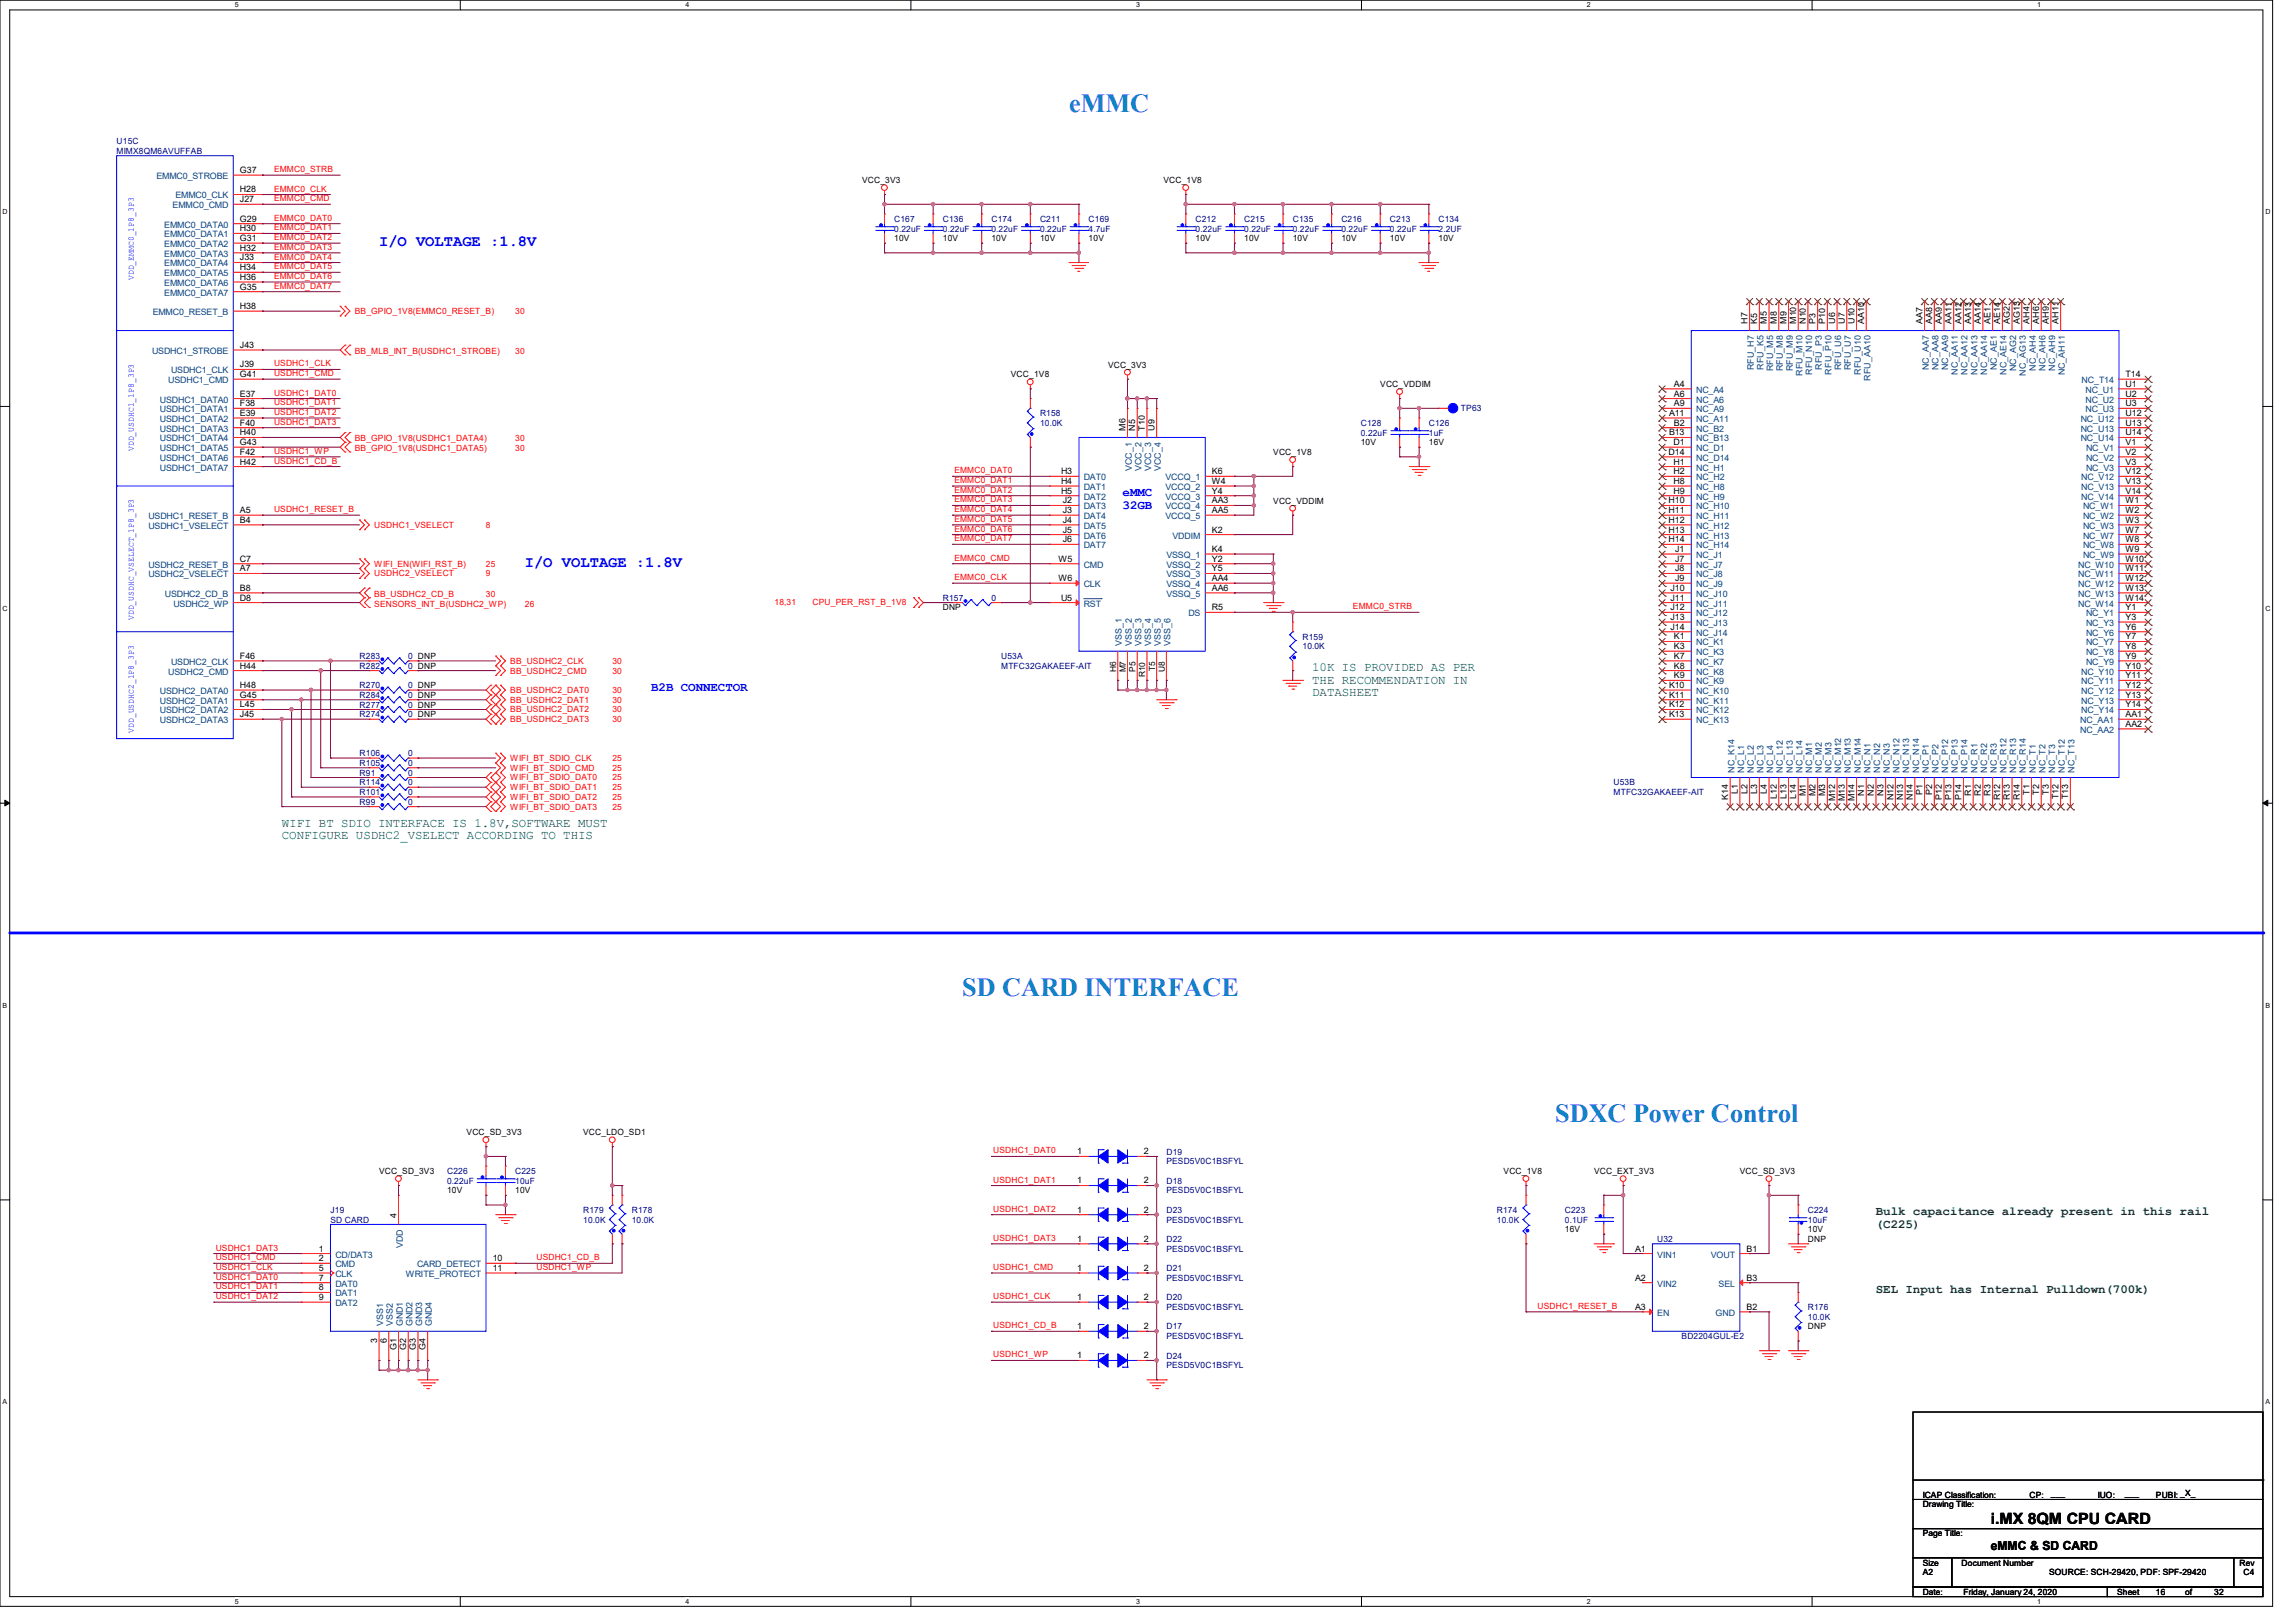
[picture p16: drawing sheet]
<svg xmlns="http://www.w3.org/2000/svg" width="420mm" height="297mm" viewBox="0 0 420 297" stroke-linecap="round" stroke-linejoin="round" font-family="sans-serif">
<defs><g id="words">
<g font-size="4.8" fill="#0080ff">
<text x="195.6" y="20.4">eMMC</text>
<text x="176" y="182.2">SD CARD INTERFACE</text>
<text x="284.5" y="205.3">SDXC Power Control</text>
</g>
<g font-size="2.8" fill="#00f">
<text x="69.3" y="45.1">I/O VOLTAGE :1.8V</text>
<text x="96" y="103.8">I/O VOLTAGE :1.8V</text>
</g>
<text font-size="2.8" x="364.1" y="278.8">i.MX 8QM CPU CARD</text>
<g font-size="2.3" fill="#00f">
<text x="205.4" y="90.8">eMMC</text>
<text x="205.4" y="93.1">32GB</text>
<text x="119.1" y="126.4">B2B CONNECTOR</text>
</g>
<g font-size="2.3" fill="#008000">
<text x="240" y="122.8">10K IS PROVIDED AS PER</text>
<text x="240" y="125.1">THE RECOMMENDATION IN</text>
<text x="240" y="127.4">DATASHEET</text>
<text x="51.6" y="151.3">WIFI BT SDIO INTERFACE IS 1.8V,SOFTWARE MUST</text>
<text x="51.6" y="153.5">CONFIGURE USDHC2_VSELECT ACCORDING TO THIS</text>
<text x="343.2" y="222.4">Bulk capacitance already present in this rail</text>
<text x="343.2" y="224.7">(C225)</text>
<text x="343.2" y="236.6">SEL Input has Internal Pulldown(700k)</text>
</g>
<text font-size="2.3" x="364.1" y="283.6">eMMC &amp; SD CARD</text>
<g font-size="1.6" fill="#000080">
<text x="21.3" y="28.2">MIMX8QM6AVUFFAB</text>
<text x="21.3" y="26.4">U15C</text>
<text x="163.6" y="40.6">C167</text>
<text x="172.5" y="40.6">C136</text>
<text x="181.4" y="40.6">C174</text>
<text x="190.2" y="40.6">C211</text>
<text x="199.1" y="40.6">C169</text>
<text x="218.7" y="40.6">C212</text>
<text x="227.6" y="40.6">C215</text>
<text x="236.5" y="40.6">C135</text>
<text x="245.4" y="40.6">C216</text>
<text x="254.3" y="40.6">C213</text>
<text x="263.1" y="40.6">C134</text>
<text x="163.6" y="42.4">0.22uF</text>
<text x="172.5" y="42.4">0.22uF</text>
<text x="181.4" y="42.4">0.22uF</text>
<text x="190.2" y="42.4">0.22uF</text>
<text x="199.1" y="42.4">4.7uF</text>
<text x="218.7" y="42.4">0.22uF</text>
<text x="227.6" y="42.4">0.22uF</text>
<text x="236.5" y="42.4">0.22uF</text>
<text x="245.4" y="42.4">0.22uF</text>
<text x="254.3" y="42.4">0.22uF</text>
<text x="263.1" y="42.4">2.2UF</text>
<text x="190.2" y="76.2">R158</text>
<text x="190.2" y="77.9">10.0K</text>
<text x="248.9" y="77.9">C128</text>
<text x="261.4" y="77.9">C126</text>
<text x="267.2" y="75.3">TP63</text>
<text x="248.9" y="79.7">0.22uF</text>
<text x="261.4" y="79.7">1uF</text>
<text x="172.5" y="109.9">R157</text>
<text x="181.3" y="109.9">0</text>
<text x="238.3" y="117">R159</text>
<text x="238.3" y="118.8">10.0K</text>
<text x="65.8" y="120.6">R283</text>
<text x="65.8" y="122.4">R282</text>
<text x="65.8" y="125.9">R270</text>
<text x="74.7" y="120.6">0 DNP</text>
<text x="74.7" y="122.4">0 DNP</text>
<text x="74.7" y="125.9">0 DNP</text>
<text x="183.1" y="120.6">U53A</text>
<text x="183.1" y="122.4">MTFC32GAKAEEF-AIT</text>
<text x="65.8" y="129.5">R277</text>
<text x="65.8" y="131.3">R274</text>
<text x="65.8" y="127.7">R284</text>
<text x="74.7" y="129.5">0 DNP</text>
<text x="74.7" y="131.3">0 DNP</text>
<text x="74.7" y="127.7">0 DNP</text>
<text x="65.8" y="138.4">R106</text>
<text x="65.8" y="140.2">R105</text>
<text x="65.8" y="141.9">R91</text>
<text x="65.8" y="143.7">R114</text>
<text x="74.7" y="138.4">0</text>
<text x="74.7" y="140.2">0</text>
<text x="74.7" y="141.9">0</text>
<text x="74.7" y="143.7">0</text>
<text x="295.1" y="143.7">U53B</text>
<text x="65.8" y="147.3">R99</text>
<text x="65.8" y="145.5">R101</text>
<text x="74.7" y="147.3">0</text>
<text x="74.7" y="145.5">0</text>
<text x="295.1" y="145.5">MTFC32GAKAEEF-AIT</text>
<text x="81.8" y="214.8">C226</text>
<text x="94.2" y="214.8">C225</text>
<text x="213.4" y="211.3">D19</text>
<text x="213.4" y="213.1">PESD5V0C1BSFYL</text>
<text x="60.5" y="221.9">J19</text>
<text x="81.8" y="216.6">0.22uF</text>
<text x="94.2" y="216.6">10uF</text>
<text x="106.7" y="221.9">R179</text>
<text x="115.6" y="221.9">R178</text>
<text x="213.4" y="221.9">D23</text>
<text x="213.4" y="216.6">D18</text>
<text x="213.4" y="218.4">PESD5V0C1BSFYL</text>
<text x="273.8" y="221.9">R174</text>
<text x="286.3" y="221.9">C223</text>
<text x="330.7" y="221.9">C224</text>
<text x="60.5" y="223.7">SD CARD</text>
<text x="106.7" y="223.7">10.0K</text>
<text x="115.6" y="223.7">10.0K</text>
<text x="213.4" y="223.7">PESD5V0C1BSFYL</text>
<text x="213.4" y="227.3">D22</text>
<text x="273.8" y="223.7">10.0K</text>
<text x="286.3" y="223.7">0.1UF</text>
<text x="303.1" y="227.3">U32</text>
<text x="330.7" y="223.7">10uF</text>
<text x="213.4" y="229.1">PESD5V0C1BSFYL</text>
<text x="213.4" y="232.6">D21</text>
<text x="213.4" y="234.4">PESD5V0C1BSFYL</text>
<text x="213.4" y="238">D20</text>
<text x="213.4" y="239.7">PESD5V0C1BSFYL</text>
<text x="330.7" y="239.7">R176</text>
<text x="213.4" y="243.3">D17</text>
<text x="213.4" y="245.1">PESD5V0C1BSFYL</text>
<text x="307.6" y="245.1">BD2204GUL-E2</text>
<text x="330.7" y="241.5">10.0K</text>
<text x="213.4" y="248.6">D24</text>
<text x="213.4" y="250.4">PESD5V0C1BSFYL</text>
</g>
<g font-size="1.6" fill="#004080">
<text x="28.6" y="32.8">EMMC0_STROBE</text>
<text x="30.1" y="41.7">EMMC0_DATA0</text>
<text x="31.6" y="38.1">EMMC0_CMD</text>
<text x="32.1" y="36.3">EMMC0_CLK</text>
<text x="30.1" y="43.4">EMMC0_DATA1</text>
<text x="30.1" y="45.2">EMMC0_DATA2</text>
<text x="30.1" y="47">EMMC0_DATA3</text>
<text x="30.1" y="48.8">EMMC0_DATA4</text>
<text x="30.1" y="50.5">EMMC0_DATA5</text>
<text x="30.1" y="52.3">EMMC0_DATA6</text>
<text x="27.9" y="57.7">EMMC0_RESET_B</text>
<text x="30.1" y="54.1">EMMC0_DATA7</text>
<text x="27.8" y="64.8">USDHC1_STROBE</text>
<text x="30.8" y="70.1">USDHC1_CMD</text>
<text x="31.3" y="68.3">USDHC1_CLK</text>
<text x="310.3" y="71.9">NC_A4</text>
<text x="320.8" y="67.7" transform="rotate(-90 320.8 67.7)">RFU_H7</text>
<text x="322.6" y="67.6" transform="rotate(-90 322.6 67.6)">RFU_K5</text>
<text x="324.4" y="67.9" transform="rotate(-90 324.4 67.9)">RFU_M5</text>
<text x="326.1" y="67.9" transform="rotate(-90 326.1 67.9)">RFU_M8</text>
<text x="327.9" y="67.9" transform="rotate(-90 327.9 67.9)">RFU_M9</text>
<text x="329.7" y="68.8" transform="rotate(-90 329.7 68.8)">RFU_M10</text>
<text x="331.5" y="68.6" transform="rotate(-90 331.5 68.6)">RFU_N10</text>
<text x="333.3" y="67.6" transform="rotate(-90 333.3 67.6)">RFU_P3</text>
<text x="335" y="68.5" transform="rotate(-90 335 68.5)">RFU_P10</text>
<text x="336.8" y="67.7" transform="rotate(-90 336.8 67.7)">RFU_U6</text>
<text x="338.6" y="67.7" transform="rotate(-90 338.6 67.7)">RFU_U7</text>
<text x="340.4" y="68.6" transform="rotate(-90 340.4 68.6)">RFU_U10</text>
<text x="342.1" y="69.6" transform="rotate(-90 342.1 69.6)">RFU_AA10</text>
<text x="352.8" y="67.7" transform="rotate(-90 352.8 67.7)">NC_AA7</text>
<text x="354.6" y="67.7" transform="rotate(-90 354.6 67.7)">NC_AA8</text>
<text x="356.4" y="67.7" transform="rotate(-90 356.4 67.7)">NC_AA9</text>
<text x="358.1" y="68.6" transform="rotate(-90 358.1 68.6)">NC_AA11</text>
<text x="359.9" y="68.6" transform="rotate(-90 359.9 68.6)">NC_AA12</text>
<text x="361.7" y="68.6" transform="rotate(-90 361.7 68.6)">NC_AA13</text>
<text x="363.5" y="68.6" transform="rotate(-90 363.5 68.6)">NC_AA14</text>
<text x="365.3" y="67.7" transform="rotate(-90 365.3 67.7)">NC_AE1</text>
<text x="367" y="68.6" transform="rotate(-90 367 68.6)">NC_AE14</text>
<text x="368.8" y="67.9" transform="rotate(-90 368.8 67.9)">NC_AG2</text>
<text x="370.6" y="68.8" transform="rotate(-90 370.6 68.8)">NC_AG13</text>
<text x="372.4" y="67.8" transform="rotate(-90 372.4 67.8)">NC_AH4</text>
<text x="374.1" y="67.8" transform="rotate(-90 374.1 67.8)">NC_AH6</text>
<text x="375.9" y="67.8" transform="rotate(-90 375.9 67.8)">NC_AH9</text>
<text x="377.7" y="68.7" transform="rotate(-90 377.7 68.7)">NC_AH11</text>
<text x="380.8" y="70.1">NC_T14</text>
<text x="381.5" y="71.9">NC_U1</text>
<text x="29.3" y="73.7">USDHC1_DATA0</text>
<text x="29.3" y="75.4">USDHC1_DATA1</text>
<text x="29.3" y="77.2">USDHC1_DATA2</text>
<text x="310.3" y="73.7">NC_A6</text>
<text x="310.3" y="75.4">NC_A9</text>
<text x="310.3" y="77.2">NC_A11</text>
<text x="380.6" y="77.2">NC_U12</text>
<text x="381.5" y="73.7">NC_U2</text>
<text x="381.5" y="75.4">NC_U3</text>
<text x="29.3" y="79">USDHC1_DATA3</text>
<text x="29.3" y="80.8">USDHC1_DATA4</text>
<text x="29.3" y="82.6">USDHC1_DATA5</text>
<text x="310.3" y="79">NC_B2</text>
<text x="310.3" y="80.8">NC_B13</text>
<text x="310.3" y="82.6">NC_D1</text>
<text x="380.6" y="79">NC_U13</text>
<text x="380.6" y="80.8">NC_U14</text>
<text x="381.6" y="82.6">NC_V1</text>
<text x="29.3" y="84.3">USDHC1_DATA6</text>
<text x="29.3" y="86.1">USDHC1_DATA7</text>
<text x="198.2" y="89.7">DAT1</text>
<text x="198.2" y="87.9">DAT0</text>
<text x="207" y="86.2" transform="rotate(-90 207 86.2)">VCC_1</text>
<text x="208.8" y="86.2" transform="rotate(-90 208.8 86.2)">VCC_2</text>
<text x="210.6" y="86.2" transform="rotate(-90 210.6 86.2)">VCC_3</text>
<text x="212.3" y="86.2" transform="rotate(-90 212.3 86.2)">VCC_4</text>
<text x="213.2" y="87.9">VCCQ_1</text>
<text x="213.2" y="89.7">VCCQ_2</text>
<text x="310.3" y="84.3">NC_D14</text>
<text x="310.3" y="86.1">NC_H1</text>
<text x="310.3" y="87.9">NC_H2</text>
<text x="310.3" y="89.7">NC_H8</text>
<text x="380.7" y="87.9">NC_V12</text>
<text x="380.7" y="89.7">NC_V13</text>
<text x="381.6" y="84.3">NC_V2</text>
<text x="381.6" y="86.1">NC_V3</text>
<text x="27.1" y="95">USDHC1_RESET_B</text>
<text x="198.2" y="95">DAT4</text>
<text x="198.2" y="93.2">DAT3</text>
<text x="198.2" y="91.4">DAT2</text>
<text x="213.2" y="91.4">VCCQ_3</text>
<text x="213.2" y="93.2">VCCQ_4</text>
<text x="213.2" y="95">VCCQ_5</text>
<text x="310.3" y="91.4">NC_H9</text>
<text x="310.3" y="93.2">NC_H10</text>
<text x="310.3" y="95">NC_H11</text>
<text x="380.7" y="91.4">NC_V14</text>
<text x="381" y="93.2">NC_W1</text>
<text x="381" y="95">NC_W2</text>
<text x="27.1" y="96.8">USDHC1_VSELECT</text>
<text x="198.2" y="100.3">DAT7</text>
<text x="198.2" y="98.6">DAT6</text>
<text x="198.2" y="96.8">DAT5</text>
<text x="214.5" y="98.6">VDDIM</text>
<text x="310.3" y="96.8">NC_H12</text>
<text x="310.3" y="98.6">NC_H13</text>
<text x="310.3" y="100.3">NC_H14</text>
<text x="381" y="96.8">NC_W3</text>
<text x="381" y="98.6">NC_W7</text>
<text x="381" y="100.3">NC_W8</text>
<text x="27.1" y="103.9">USDHC2_RESET_B</text>
<text x="27.1" y="105.7">USDHC2_VSELECT</text>
<text x="198.2" y="103.9">CMD</text>
<text x="198.2" y="107.4">CLK</text>
<text x="213.4" y="102.1">VSSQ_1</text>
<text x="213.4" y="103.9">VSSQ_2</text>
<text x="213.4" y="105.7">VSSQ_3</text>
<text x="213.4" y="107.4">VSSQ_4</text>
<text x="310.3" y="102.1">NC_J1</text>
<text x="310.3" y="103.9">NC_J7</text>
<text x="310.3" y="105.7">NC_J8</text>
<text x="310.3" y="107.4">NC_J9</text>
<text x="380.1" y="107.4">NC_W12</text>
<text x="380.1" y="103.9">NC_W10</text>
<text x="380.1" y="105.7">NC_W11</text>
<text x="381" y="102.1">NC_W9</text>
<text x="30.1" y="109.2">USDHC2_CD_B</text>
<text x="31.7" y="111">USDHC2_WP</text>
<text x="198.2" y="111">RST</text>
<text x="213.4" y="109.2">VSSQ_5</text>
<text x="217.4" y="112.8">DS</text>
<text x="310.3" y="109.2">NC_J10</text>
<text x="310.3" y="111">NC_J11</text>
<text x="310.3" y="112.8">NC_J12</text>
<text x="380.1" y="111">NC_W14</text>
<text x="380.1" y="109.2">NC_W13</text>
<text x="381.6" y="112.8">NC_Y1</text>
<text x="205.2" y="118.3" transform="rotate(-90 205.2 118.3)">VSS_1</text>
<text x="207" y="118.3" transform="rotate(-90 207 118.3)">VSS_2</text>
<text x="208.8" y="118.3" transform="rotate(-90 208.8 118.3)">VSS_3</text>
<text x="210.6" y="118.3" transform="rotate(-90 210.6 118.3)">VSS_4</text>
<text x="212.3" y="118.3" transform="rotate(-90 212.3 118.3)">VSS_5</text>
<text x="214.1" y="118.3" transform="rotate(-90 214.1 118.3)">VSS_6</text>
<text x="310.3" y="114.6">NC_J13</text>
<text x="310.3" y="116.3">NC_J14</text>
<text x="310.3" y="118.1">NC_K1</text>
<text x="310.3" y="119.9">NC_K3</text>
<text x="381.6" y="119.9">NC_Y8</text>
<text x="381.6" y="118.1">NC_Y7</text>
<text x="381.6" y="116.3">NC_Y6</text>
<text x="381.6" y="114.6">NC_Y3</text>
<text x="30.8" y="123.4">USDHC2_CMD</text>
<text x="31.3" y="121.7">USDHC2_CLK</text>
<text x="310.3" y="121.7">NC_K7</text>
<text x="310.3" y="123.4">NC_K8</text>
<text x="310.3" y="125.2">NC_K9</text>
<text x="380.7" y="125.2">NC_Y11</text>
<text x="380.7" y="123.4">NC_Y10</text>
<text x="381.6" y="121.7">NC_Y9</text>
<text x="29.3" y="127">USDHC2_DATA0</text>
<text x="29.3" y="128.8">USDHC2_DATA1</text>
<text x="29.3" y="130.6">USDHC2_DATA2</text>
<text x="310.3" y="127">NC_K10</text>
<text x="310.3" y="128.8">NC_K11</text>
<text x="310.3" y="130.6">NC_K12</text>
<text x="380.7" y="128.8">NC_Y13</text>
<text x="380.7" y="127">NC_Y12</text>
<text x="380.7" y="130.6">NC_Y14</text>
<text x="29.3" y="132.3">USDHC2_DATA3</text>
<text x="310.3" y="132.3">NC_K13</text>
<text x="380.5" y="134.1">NC_AA2</text>
<text x="380.5" y="132.3">NC_AA1</text>
<text x="317.3" y="141.4" transform="rotate(-90 317.3 141.4)">NC_K14</text>
<text x="319" y="141.4" transform="rotate(-90 319 141.4)">NC_L1</text>
<text x="320.8" y="141.4" transform="rotate(-90 320.8 141.4)">NC_L2</text>
<text x="322.6" y="141.4" transform="rotate(-90 322.6 141.4)">NC_L3</text>
<text x="324.4" y="141.4" transform="rotate(-90 324.4 141.4)">NC_L4</text>
<text x="326.1" y="141.4" transform="rotate(-90 326.1 141.4)">NC_L12</text>
<text x="327.9" y="141.4" transform="rotate(-90 327.9 141.4)">NC_L13</text>
<text x="329.7" y="141.4" transform="rotate(-90 329.7 141.4)">NC_L14</text>
<text x="331.5" y="141.4" transform="rotate(-90 331.5 141.4)">NC_M1</text>
<text x="333.3" y="141.4" transform="rotate(-90 333.3 141.4)">NC_M2</text>
<text x="335" y="141.4" transform="rotate(-90 335 141.4)">NC_M3</text>
<text x="336.8" y="141.4" transform="rotate(-90 336.8 141.4)">NC_M12</text>
<text x="338.6" y="141.4" transform="rotate(-90 338.6 141.4)">NC_M13</text>
<text x="340.4" y="141.4" transform="rotate(-90 340.4 141.4)">NC_M14</text>
<text x="342.1" y="141.4" transform="rotate(-90 342.1 141.4)">NC_N1</text>
<text x="343.9" y="141.4" transform="rotate(-90 343.9 141.4)">NC_N2</text>
<text x="345.7" y="141.4" transform="rotate(-90 345.7 141.4)">NC_N3</text>
<text x="347.5" y="141.4" transform="rotate(-90 347.5 141.4)">NC_N12</text>
<text x="349.3" y="141.4" transform="rotate(-90 349.3 141.4)">NC_N13</text>
<text x="351" y="141.4" transform="rotate(-90 351 141.4)">NC_N14</text>
<text x="352.8" y="141.4" transform="rotate(-90 352.8 141.4)">NC_P1</text>
<text x="354.6" y="141.4" transform="rotate(-90 354.6 141.4)">NC_P2</text>
<text x="356.4" y="141.4" transform="rotate(-90 356.4 141.4)">NC_P12</text>
<text x="358.1" y="141.4" transform="rotate(-90 358.1 141.4)">NC_P13</text>
<text x="359.9" y="141.4" transform="rotate(-90 359.9 141.4)">NC_P14</text>
<text x="361.7" y="141.4" transform="rotate(-90 361.7 141.4)">NC_R1</text>
<text x="363.5" y="141.4" transform="rotate(-90 363.5 141.4)">NC_R2</text>
<text x="365.3" y="141.4" transform="rotate(-90 365.3 141.4)">NC_R3</text>
<text x="367" y="141.4" transform="rotate(-90 367 141.4)">NC_R12</text>
<text x="368.8" y="141.4" transform="rotate(-90 368.8 141.4)">NC_R13</text>
<text x="370.6" y="141.4" transform="rotate(-90 370.6 141.4)">NC_R14</text>
<text x="372.4" y="141.4" transform="rotate(-90 372.4 141.4)">NC_T1</text>
<text x="374.1" y="141.4" transform="rotate(-90 374.1 141.4)">NC_T2</text>
<text x="375.9" y="141.4" transform="rotate(-90 375.9 141.4)">NC_T3</text>
<text x="377.7" y="141.4" transform="rotate(-90 377.7 141.4)">NC_T12</text>
<text x="379.5" y="141.4" transform="rotate(-90 379.5 141.4)">NC_T13</text>
<text x="61.3" y="230.1">CD/DAT3</text>
<text x="61.3" y="231.9">CMD</text>
<text x="61.3" y="233.7">CLK</text>
<text x="73.7" y="228.4" transform="rotate(-90 73.7 228.4)">VDD</text>
<text x="74.3" y="233.7">WRITE_PROTECT</text>
<text x="76.3" y="231.9">CARD_DETECT</text>
<text x="303.1" y="230.1">VIN1</text>
<text x="312.9" y="230.1">VOUT</text>
<text x="61.3" y="235.5">DAT0</text>
<text x="61.3" y="237.2">DAT1</text>
<text x="61.3" y="239">DAT2</text>
<text x="303.1" y="235.5">VIN2</text>
<text x="314.4" y="235.5">SEL</text>
<text x="70.1" y="242.7" transform="rotate(-90 70.1 242.7)">VSS1</text>
<text x="71.9" y="242.7" transform="rotate(-90 71.9 242.7)">VSS2</text>
<text x="73.7" y="242.7" transform="rotate(-90 73.7 242.7)">GND1</text>
<text x="75.4" y="242.7" transform="rotate(-90 75.4 242.7)">GND2</text>
<text x="77.2" y="242.7" transform="rotate(-90 77.2 242.7)">GND3</text>
<text x="79" y="242.7" transform="rotate(-90 79 242.7)">GND4</text>
<text x="303.1" y="240.8">EN</text>
<text x="313.8" y="240.8">GND</text>
</g>
<g font-size="1.6">
<text x="43.9" y="35.2">H28</text>
<text x="43.9" y="31.7">G37</text>
<text x="157.7" y="33.5">VCC_3V3</text>
<text x="212.8" y="33.5">VCC_1V8</text>
<text x="43.9" y="37">J27</text>
<text x="43.9" y="40.6">G29</text>
<text x="43.9" y="42.3">H30</text>
<text x="43.9" y="44.1">G31</text>
<text x="43.9" y="45.9">H32</text>
<text x="43.9" y="47.7">J33</text>
<text x="163.6" y="44.2">10V</text>
<text x="172.5" y="44.2">10V</text>
<text x="181.4" y="44.2">10V</text>
<text x="190.2" y="44.2">10V</text>
<text x="199.1" y="44.2">10V</text>
<text x="218.7" y="44.2">10V</text>
<text x="227.6" y="44.2">10V</text>
<text x="236.5" y="44.2">10V</text>
<text x="245.4" y="44.2">10V</text>
<text x="254.3" y="44.2">10V</text>
<text x="263.1" y="44.2">10V</text>
<text x="43.9" y="49.4">H34</text>
<text x="43.9" y="51.2">H36</text>
<text x="43.9" y="53">G35</text>
<text x="43.9" y="56.6">H38</text>
<text x="319.7" y="59.3" transform="rotate(-90 319.7 59.3)">H7</text>
<text x="321.4" y="59.3" transform="rotate(-90 321.4 59.3)">K5</text>
<text x="323.2" y="59.3" transform="rotate(-90 323.2 59.3)">M5</text>
<text x="325" y="59.3" transform="rotate(-90 325 59.3)">M8</text>
<text x="326.8" y="59.3" transform="rotate(-90 326.8 59.3)">M9</text>
<text x="328.6" y="59.3" transform="rotate(-90 328.6 59.3)">M10</text>
<text x="330.3" y="59.3" transform="rotate(-90 330.3 59.3)">N10</text>
<text x="332.1" y="59.3" transform="rotate(-90 332.1 59.3)">P3</text>
<text x="333.9" y="59.3" transform="rotate(-90 333.9 59.3)">P10</text>
<text x="335.7" y="59.3" transform="rotate(-90 335.7 59.3)">U6</text>
<text x="337.4" y="59.3" transform="rotate(-90 337.4 59.3)">U7</text>
<text x="339.2" y="59.3" transform="rotate(-90 339.2 59.3)">U10</text>
<text x="341" y="59.3" transform="rotate(-90 341 59.3)">AA10</text>
<text x="351.7" y="59.3" transform="rotate(-90 351.7 59.3)">AA7</text>
<text x="353.4" y="59.3" transform="rotate(-90 353.4 59.3)">AA8</text>
<text x="355.2" y="59.3" transform="rotate(-90 355.2 59.3)">AA9</text>
<text x="357" y="59.3" transform="rotate(-90 357 59.3)">AA11</text>
<text x="358.8" y="59.3" transform="rotate(-90 358.8 59.3)">AA12</text>
<text x="360.6" y="59.3" transform="rotate(-90 360.6 59.3)">AA13</text>
<text x="362.3" y="59.3" transform="rotate(-90 362.3 59.3)">AA14</text>
<text x="364.1" y="59.3" transform="rotate(-90 364.1 59.3)">AE1</text>
<text x="365.9" y="59.3" transform="rotate(-90 365.9 59.3)">AE14</text>
<text x="367.7" y="59.3" transform="rotate(-90 367.7 59.3)">AG2</text>
<text x="369.4" y="59.3" transform="rotate(-90 369.4 59.3)">AG13</text>
<text x="371.2" y="59.3" transform="rotate(-90 371.2 59.3)">AH4</text>
<text x="373" y="59.3" transform="rotate(-90 373 59.3)">AH6</text>
<text x="374.8" y="59.3" transform="rotate(-90 374.8 59.3)">AH9</text>
<text x="376.6" y="59.3" transform="rotate(-90 376.6 59.3)">AH11</text>
<text x="43.9" y="63.7">J43</text>
<text x="43.9" y="67.2">J39</text>
<text x="43.9" y="69">G41</text>
<text x="184.9" y="69">VCC_1V8</text>
<text x="202.7" y="67.3">VCC_3V3</text>
<text x="252.5" y="70.8">VCC_VDDIM</text>
<text x="306.2" y="70.8">A4</text>
<text x="388.8" y="69">T14</text>
<text x="388.8" y="70.8">U1</text>
<text x="43.9" y="72.6">E37</text>
<text x="43.9" y="74.3">F38</text>
<text x="43.9" y="76.1">E39</text>
<text x="43.9" y="77.9">F40</text>
<text x="305.3" y="76.1">A11</text>
<text x="306.2" y="72.6">A6</text>
<text x="306.2" y="74.3">A9</text>
<text x="306.2" y="77.9">B2</text>
<text x="388.8" y="72.6">U2</text>
<text x="388.8" y="74.3">U3</text>
<text x="388.8" y="76.1">U12</text>
<text x="388.8" y="77.9">U13</text>
<text x="43.9" y="79.7">H40</text>
<text x="43.9" y="81.5">G43</text>
<text x="43.9" y="83.2">F42</text>
<text x="205.9" y="78.8" transform="rotate(-90 205.9 78.8)">M6</text>
<text x="207.6" y="78.8" transform="rotate(-90 207.6 78.8)">N5</text>
<text x="209.4" y="78.8" transform="rotate(-90 209.4 78.8)">T10</text>
<text x="211.2" y="78.8" transform="rotate(-90 211.2 78.8)">U9</text>
<text x="232.9" y="83.3">VCC_1V8</text>
<text x="248.9" y="81.5">10V</text>
<text x="261.4" y="81.5">16V</text>
<text x="305.2" y="83.2">D14</text>
<text x="305.3" y="79.7">B13</text>
<text x="306.1" y="81.5">D1</text>
<text x="388.8" y="79.7">U14</text>
<text x="388.8" y="81.5">V1</text>
<text x="388.8" y="83.2">V2</text>
<text x="43.9" y="85">H42</text>
<text x="194.1" y="88.6">H4</text>
<text x="194.1" y="86.8">H3</text>
<text x="221.7" y="86.8">K6</text>
<text x="221.7" y="88.6">W4</text>
<text x="306.1" y="85">H1</text>
<text x="306.1" y="86.8">H2</text>
<text x="306.1" y="88.6">H8</text>
<text x="388.8" y="85">V3</text>
<text x="388.8" y="86.8">V12</text>
<text x="388.8" y="88.6">V13</text>
<text x="43.9" y="93.9">A5</text>
<text x="43.9" y="95.7">B4</text>
<text x="194.1" y="90.3">H5</text>
<text x="194.4" y="95.7">J4</text>
<text x="194.4" y="93.9">J3</text>
<text x="194.4" y="92.1">J2</text>
<text x="221.7" y="90.3">Y4</text>
<text x="221.7" y="92.1">AA3</text>
<text x="221.7" y="93.9">AA5</text>
<text x="232.9" y="92.2">VCC_VDDIM</text>
<text x="305.2" y="92.1">H10</text>
<text x="305.2" y="93.9">H11</text>
<text x="305.2" y="95.7">H12</text>
<text x="306.1" y="90.3">H9</text>
<text x="388.8" y="90.3">V14</text>
<text x="388.8" y="92.1">W1</text>
<text x="388.8" y="93.9">W2</text>
<text x="388.8" y="95.7">W3</text>
<text x="194.4" y="99.2">J6</text>
<text x="194.4" y="97.5">J5</text>
<text x="221.7" y="97.5">K2</text>
<text x="221.7" y="101">K4</text>
<text x="305.2" y="97.5">H13</text>
<text x="305.2" y="99.2">H14</text>
<text x="306.4" y="101">J1</text>
<text x="388.8" y="97.5">W7</text>
<text x="388.8" y="99.2">W8</text>
<text x="388.8" y="101">W9</text>
<text x="43.9" y="102.8">C7</text>
<text x="43.9" y="104.6">A7</text>
<text x="193.6" y="102.8">W5</text>
<text x="193.6" y="106.3">W6</text>
<text x="221.7" y="102.8">Y2</text>
<text x="221.7" y="104.6">Y5</text>
<text x="221.7" y="106.3">AA4</text>
<text x="306.4" y="102.8">J7</text>
<text x="306.4" y="104.6">J8</text>
<text x="306.4" y="106.3">J9</text>
<text x="388.8" y="106.3">W12</text>
<text x="388.8" y="102.8">W10</text>
<text x="388.8" y="104.6">W11</text>
<text x="43.9" y="108.1">B8</text>
<text x="43.9" y="109.9">D8</text>
<text x="172.5" y="111.7">DNP</text>
<text x="194.1" y="109.9">U5</text>
<text x="221.7" y="108.1">AA6</text>
<text x="221.7" y="111.7">R5</text>
<text x="305.6" y="108.1">J10</text>
<text x="305.6" y="109.9">J11</text>
<text x="305.6" y="111.7">J12</text>
<text x="305.6" y="113.5">J13</text>
<text x="388.8" y="113.5">Y3</text>
<text x="388.8" y="111.7">Y1</text>
<text x="388.8" y="109.9">W14</text>
<text x="388.8" y="108.1">W13</text>
<text x="305.6" y="115.2">J14</text>
<text x="306.2" y="117">K1</text>
<text x="306.2" y="118.8">K3</text>
<text x="388.8" y="118.8">Y8</text>
<text x="388.8" y="117">Y7</text>
<text x="388.8" y="115.2">Y6</text>
<text x="43.9" y="120.6">F46</text>
<text x="43.9" y="122.3">H44</text>
<text x="43.9" y="125.9">H48</text>
<text x="204.2" y="123.1" transform="rotate(-90 204.2 123.1)">H6</text>
<text x="205.9" y="123.1" transform="rotate(-90 205.9 123.1)">M7</text>
<text x="207.7" y="122.9" transform="rotate(-90 207.7 122.9)">P5</text>
<text x="209.5" y="124" transform="rotate(-90 209.5 124)">R10</text>
<text x="211.3" y="122.7" transform="rotate(-90 211.3 122.7)">T5</text>
<text x="213.1" y="123.1" transform="rotate(-90 213.1 123.1)">U8</text>
<text x="305.3" y="125.9">K10</text>
<text x="306.2" y="120.6">K7</text>
<text x="306.2" y="122.3">K8</text>
<text x="306.2" y="124.1">K9</text>
<text x="388.8" y="125.9">Y12</text>
<text x="388.8" y="124.1">Y11</text>
<text x="388.8" y="122.3">Y10</text>
<text x="388.8" y="120.6">Y9</text>
<text x="43.9" y="127.7">G45</text>
<text x="43.9" y="129.5">L45</text>
<text x="43.9" y="131.2">J45</text>
<text x="305.3" y="127.7">K11</text>
<text x="305.3" y="129.5">K12</text>
<text x="305.3" y="131.2">K13</text>
<text x="388.8" y="127.7">Y13</text>
<text x="388.8" y="129.5">Y14</text>
<text x="388.8" y="131.2">AA1</text>
<text x="388.8" y="133">AA2</text>
<text x="316.1" y="146.4" transform="rotate(-90 316.1 146.4)">K14</text>
<text x="317.9" y="145.3" transform="rotate(-90 317.9 145.3)">L1</text>
<text x="319.7" y="145.3" transform="rotate(-90 319.7 145.3)">L2</text>
<text x="321.4" y="145.3" transform="rotate(-90 321.4 145.3)">L3</text>
<text x="323.2" y="145.3" transform="rotate(-90 323.2 145.3)">L4</text>
<text x="325" y="146.2" transform="rotate(-90 325 146.2)">L12</text>
<text x="326.8" y="146.2" transform="rotate(-90 326.8 146.2)">L13</text>
<text x="328.6" y="146.2" transform="rotate(-90 328.6 146.2)">L14</text>
<text x="330.3" y="145.8" transform="rotate(-90 330.3 145.8)">M1</text>
<text x="332.1" y="145.8" transform="rotate(-90 332.1 145.8)">M2</text>
<text x="333.9" y="145.8" transform="rotate(-90 333.9 145.8)">M3</text>
<text x="335.7" y="146.6" transform="rotate(-90 335.7 146.6)">M12</text>
<text x="337.4" y="146.6" transform="rotate(-90 337.4 146.6)">M13</text>
<text x="339.2" y="146.6" transform="rotate(-90 339.2 146.6)">M14</text>
<text x="341" y="145.6" transform="rotate(-90 341 145.6)">N1</text>
<text x="342.8" y="145.6" transform="rotate(-90 342.8 145.6)">N2</text>
<text x="344.6" y="145.6" transform="rotate(-90 344.6 145.6)">N3</text>
<text x="346.3" y="146.5" transform="rotate(-90 346.3 146.5)">N12</text>
<text x="348.1" y="146.5" transform="rotate(-90 348.1 146.5)">N13</text>
<text x="349.9" y="146.5" transform="rotate(-90 349.9 146.5)">N14</text>
<text x="351.7" y="145.5" transform="rotate(-90 351.7 145.5)">P1</text>
<text x="353.4" y="145.5" transform="rotate(-90 353.4 145.5)">P2</text>
<text x="355.2" y="146.4" transform="rotate(-90 355.2 146.4)">P12</text>
<text x="357" y="146.4" transform="rotate(-90 357 146.4)">P13</text>
<text x="358.8" y="146.4" transform="rotate(-90 358.8 146.4)">P14</text>
<text x="360.6" y="145.6" transform="rotate(-90 360.6 145.6)">R1</text>
<text x="362.3" y="145.6" transform="rotate(-90 362.3 145.6)">R2</text>
<text x="364.1" y="145.6" transform="rotate(-90 364.1 145.6)">R3</text>
<text x="365.9" y="146.5" transform="rotate(-90 365.9 146.5)">R12</text>
<text x="367.7" y="146.5" transform="rotate(-90 367.7 146.5)">R13</text>
<text x="369.4" y="146.5" transform="rotate(-90 369.4 146.5)">R14</text>
<text x="371.2" y="145.4" transform="rotate(-90 371.2 145.4)">T1</text>
<text x="373" y="145.4" transform="rotate(-90 373 145.4)">T2</text>
<text x="374.8" y="145.4" transform="rotate(-90 374.8 145.4)">T3</text>
<text x="376.6" y="146.3" transform="rotate(-90 376.6 146.3)">T12</text>
<text x="378.3" y="146.3" transform="rotate(-90 378.3 146.3)">T13</text>
<text x="85.3" y="207.7">VCC_SD_3V3</text>
<text x="106.7" y="207.7">VCC_LDO_SD1</text>
<text x="69.3" y="214.8">VCC_SD_3V3</text>
<text x="197" y="211.2">1</text>
<text x="209.3" y="211.2">2</text>
<text x="275" y="214.8">VCC_1V8</text>
<text x="291.6" y="214.8">VCC_EXT_3V3</text>
<text x="318.3" y="214.8">VCC_SD_3V3</text>
<text x="81.8" y="218.4">10V</text>
<text x="94.2" y="218.4">10V</text>
<text x="197" y="221.9">1</text>
<text x="197" y="216.6">1</text>
<text x="209.3" y="221.9">2</text>
<text x="209.3" y="216.6">2</text>
<text x="72.5" y="222.8" transform="rotate(-90 72.5 222.8)">4</text>
<text x="197" y="227.2">1</text>
<text x="209.3" y="227.2">2</text>
<text x="286.3" y="225.5">16V</text>
<text x="330.7" y="225.5">10V</text>
<text x="330.7" y="227.3">DNP</text>
<text x="58.3" y="229">1</text>
<text x="58.3" y="230.8">2</text>
<text x="58.3" y="232.6">5</text>
<text x="90.1" y="230.8">10</text>
<text x="90.1" y="232.6">11</text>
<text x="197" y="232.6">1</text>
<text x="209.3" y="232.6">2</text>
<text x="299.1" y="229">A1</text>
<text x="319.5" y="229">B1</text>
<text x="58.3" y="234.4">7</text>
<text x="58.3" y="236.1">8</text>
<text x="58.3" y="237.9">9</text>
<text x="197" y="237.9">1</text>
<text x="209.3" y="237.9">2</text>
<text x="299.1" y="234.4">A2</text>
<text x="299.1" y="239.7">A3</text>
<text x="319.5" y="239.7">B2</text>
<text x="319.5" y="234.4">B3</text>
<text x="69" y="245.7" transform="rotate(-90 69 245.7)">3</text>
<text x="70.7" y="245.7" transform="rotate(-90 70.7 245.7)">6</text>
<text x="197" y="243.3">1</text>
<text x="209.3" y="243.3">2</text>
<text x="330.7" y="243.3">DNP</text>
<text x="72.5" y="247" transform="rotate(-90 72.5 247)">G1</text>
<text x="74.3" y="247" transform="rotate(-90 74.3 247)">G2</text>
<text x="76.1" y="247" transform="rotate(-90 76.1 247)">G3</text>
<text x="77.9" y="247" transform="rotate(-90 77.9 247)">G4</text>
<text x="197" y="248.6">1</text>
<text x="209.3" y="248.6">2</text>
<text x="351.7" y="275.8">Drawing Title:</text>
<text x="351.7" y="274.1">ICAP Classification:</text>
<text x="371.3" y="274.1">CP:</text>
<text x="375.2" y="273.8">___</text>
<text x="383.7" y="274.1">IUO:</text>
<text x="388.7" y="273.8">___</text>
<text x="394.4" y="274.1">PUBI: _X_</text>
<text x="351.7" y="281.2">Page Title:</text>
<text x="351.7" y="286.5">Size</text>
<text x="358.8" y="286.5">Document Number</text>
<text x="409.7" y="286.5">Rev</text>
<text x="351.7" y="291.8">Date:</text>
<text x="351.7" y="288.3">A2</text>
<text x="359.2" y="291.8">Friday, January 24, 2020</text>
<text x="374.8" y="288.3">SOURCE: SCH-29420, PDF: SPF-29420</text>
<text x="387.3" y="291.8">Sheet</text>
<text x="394.4" y="291.8">16</text>
<text x="399.7" y="291.8">of</text>
<text x="405" y="291.8">32</text>
<text x="410.4" y="288.3">C4</text>
</g>
<g font-size="1.6" fill="#f00">
<text x="50.1" y="35.1">EMMC0_CLK</text>
<text x="50.1" y="31.5">EMMC0_STRB</text>
<text x="50.1" y="36.8">EMMC0_CMD</text>
<text x="50.1" y="40.4">EMMC0_DAT0</text>
<text x="50.1" y="42.2">EMMC0_DAT1</text>
<text x="50.1" y="43.9">EMMC0_DAT2</text>
<text x="50.1" y="45.7">EMMC0_DAT3</text>
<text x="50.1" y="47.5">EMMC0_DAT4</text>
<text x="50.1" y="49.3">EMMC0_DAT5</text>
<text x="50.1" y="51.1">EMMC0_DAT6</text>
<text x="50.1" y="52.8">EMMC0_DAT7</text>
<text x="64.9" y="57.5">BB_GPIO_1V8(EMMC0_RESET_B)</text>
<text x="94.2" y="57.5">30</text>
<text x="64.9" y="64.8">BB_MLB_INT_B(USDHC1_STROBE)</text>
<text x="94.2" y="64.8">30</text>
<text x="50.1" y="67.1">USDHC1_CLK</text>
<text x="50.1" y="68.8">USDHC1_CMD</text>
<text x="50.1" y="72.4">USDHC1_DAT0</text>
<text x="50.1" y="74.2">USDHC1_DAT1</text>
<text x="50.1" y="75.9">USDHC1_DAT2</text>
<text x="50.1" y="77.7">USDHC1_DAT3</text>
<text x="50.1" y="83.1">USDHC1_WP</text>
<text x="64.9" y="80.8">BB_GPIO_1V8(USDHC1_DATA4)</text>
<text x="64.9" y="82.5">BB_GPIO_1V8(USDHC1_DATA5)</text>
<text x="94.2" y="80.8">30</text>
<text x="94.2" y="82.5">30</text>
<text x="50.1" y="84.8">USDHC1_CD_B</text>
<text x="174.6" y="86.6">EMMC0_DAT0</text>
<text x="174.6" y="88.4">EMMC0_DAT1</text>
<text x="50.1" y="93.7">USDHC1_RESET_B</text>
<text x="174.6" y="90.2">EMMC0_DAT2</text>
<text x="174.6" y="91.9">EMMC0_DAT3</text>
<text x="174.6" y="93.7">EMMC0_DAT4</text>
<text x="174.6" y="95.5">EMMC0_DAT5</text>
<text x="68.5" y="96.6">USDHC1_VSELECT</text>
<text x="88.9" y="96.6">8</text>
<text x="174.6" y="97.3">EMMC0_DAT6</text>
<text x="174.6" y="99.1">EMMC0_DAT7</text>
<text x="68.5" y="103.7">WIFI_EN(WIFI_RST_B)</text>
<text x="68.5" y="105.5">USDHC2_VSELECT</text>
<text x="88.9" y="103.7">25</text>
<text x="88.9" y="105.5">9</text>
<text x="174.6" y="106.2">EMMC0_CLK</text>
<text x="174.6" y="102.6">EMMC0_CMD</text>
<text x="68.5" y="109.2">BB_USDHC2_CD_B</text>
<text x="68.5" y="111">SENSORS_INT_B(USDHC2_WP)</text>
<text x="88.9" y="109.2">30</text>
<text x="96" y="111">26</text>
<text x="141.7" y="110.7">18,31</text>
<text x="148.6" y="110.7">CPU_PER_RST_B_1V8</text>
<text x="247.5" y="111.5">EMMC0_STRB</text>
<text x="93.3" y="121.5">BB_USDHC2_CLK</text>
<text x="93.3" y="123.3">BB_USDHC2_CMD</text>
<text x="112" y="121.5">30</text>
<text x="112" y="123.3">30</text>
<text x="93.3" y="126.8">BB_USDHC2_DAT0</text>
<text x="93.3" y="128.6">BB_USDHC2_DAT1</text>
<text x="93.3" y="130.4">BB_USDHC2_DAT2</text>
<text x="112" y="126.8">30</text>
<text x="112" y="128.6">30</text>
<text x="112" y="130.4">30</text>
<text x="93.3" y="132.2">BB_USDHC2_DAT3</text>
<text x="112" y="132.2">30</text>
<text x="93.3" y="139.3">WIFI_BT_SDIO_CLK</text>
<text x="93.3" y="141.1">WIFI_BT_SDIO_CMD</text>
<text x="93.3" y="142.8">WIFI_BT_SDIO_DAT0</text>
<text x="112" y="139.3">25</text>
<text x="112" y="141.1">25</text>
<text x="112" y="142.8">25</text>
<text x="93.3" y="148.2">WIFI_BT_SDIO_DAT3</text>
<text x="93.3" y="146.4">WIFI_BT_SDIO_DAT2</text>
<text x="93.3" y="144.6">WIFI_BT_SDIO_DAT1</text>
<text x="112" y="148.2">25</text>
<text x="112" y="146.4">25</text>
<text x="112" y="144.6">25</text>
<text x="181.7" y="211.1">USDHC1_DAT0</text>
<text x="181.7" y="216.4">USDHC1_DAT1</text>
<text x="181.7" y="221.7">USDHC1_DAT2</text>
<text x="181.7" y="227.1">USDHC1_DAT3</text>
<text x="39.5" y="232.4">USDHC1_CLK</text>
<text x="39.5" y="230.6">USDHC1_CMD</text>
<text x="39.5" y="228.8">USDHC1_DAT3</text>
<text x="98.1" y="232.4">USDHC1_WP</text>
<text x="98.1" y="230.6">USDHC1_CD_B</text>
<text x="181.7" y="232.4">USDHC1_CMD</text>
<text x="39.5" y="237.7">USDHC1_DAT2</text>
<text x="39.5" y="236">USDHC1_DAT1</text>
<text x="39.5" y="234.2">USDHC1_DAT0</text>
<text x="181.7" y="237.7">USDHC1_CLK</text>
<text x="281.3" y="239.5">USDHC1_RESET_B</text>
<text x="181.7" y="243.1">USDHC1_CD_B</text>
<text x="181.7" y="248.4">USDHC1_WP</text>
</g>
<g font-size="1.6" fill="#00f">
<text x="24.5" y="51.3" transform="rotate(-90 24.5 51.3)">VDD_EMMC0_1P8_3P3</text>
<text x="24.5" y="82.5" transform="rotate(-90 24.5 82.5)">VDD_USDHC1_1P8_3P3</text>
<text x="24.5" y="113.5" transform="rotate(-90 24.5 113.5)">VDD_USDHC_VSELECT_1P8_3P3</text>
<text x="24.5" y="134.1" transform="rotate(-90 24.5 134.1)">VDD_USDHC2_1P8_3P3</text>
</g>
<g font-size="1.3">
<text x="43" y="1.4">5</text>
<text x="125.4" y="1.4">4</text>
<text x="207.8" y="1.4">3</text>
<text x="290.2" y="1.4">2</text>
<text x="372.7" y="1.4">1</text>
<text x=".5" y="39.2">D</text>
<text x="414.4" y="39.2">D</text>
<text x=".5" y="111.8">C</text>
<text x="414.4" y="111.8">C</text>
<text x=".5" y="184.4">B</text>
<text x="414.4" y="184.4">B</text>
<text x=".5" y="257">A</text>
<text x="414.4" y="257">A</text>
<text x="43" y="293.5">5</text>
<text x="125.4" y="293.5">4</text>
<text x="207.8" y="293.5">3</text>
<text x="290.2" y="293.5">2</text>
<text x="372.7" y="293.5">1</text>
</g>
</g></defs>
<path d="M0 0h415.7v294h-415.7zM1.8 1.8h412.1v290.4h-412.1z" fill="none" stroke="#000" stroke-width=".18"/>
<g fill="#fff">
<path d="M43 .2h.6v1.4h-.6z"/>
<path d="M43 292.4h.6v1.4h-.6z"/>
</g>
<path d="M84.2 0v1.8M84.2 292.2v1.8" fill="none" stroke="#000" stroke-width=".18"/>
<g fill="#fff">
<path d="M125.4 .2h.7v1.4h-.7z"/>
<path d="M125.4 292.4h.7v1.4h-.7z"/>
</g>
<path d="M166.6 0v1.8M166.6 292.2v1.8" fill="none" stroke="#000" stroke-width=".18"/>
<g fill="#fff">
<path d="M207.8 .2h.7v1.4h-.7z"/>
<path d="M207.8 292.4h.7v1.4h-.7z"/>
</g>
<path d="M249 0v1.8M249 292.2v1.8" fill="none" stroke="#000" stroke-width=".18"/>
<g fill="#fff">
<path d="M290.2 .2h.7v1.4h-.7z"/>
<path d="M290.2 292.4h.7v1.4h-.7z"/>
</g>
<path d="M331.5 0v1.8M331.5 292.2v1.8" fill="none" stroke="#000" stroke-width=".18"/>
<g fill="#fff">
<path d="M372.7 .2h.6v1.4h-.6z"/>
<path d="M372.7 292.4h.6v1.4h-.6z"/>
<path d="M.5 38.1h.9v1.4h-.9z"/>
<path d="M414.4 38.1h.9v1.4h-.9z"/>
<path d="M.5 110.7h.9v1.4h-.9z"/>
<path d="M414.4 110.7h.9v1.4h-.9z"/>
</g>
<path d="M0 74.4h1.8M413.9 74.4h1.8" fill="none" stroke="#000" stroke-width=".18"/>
<g fill="#fff">
<path d="M.5 183.3h.8v1.4h-.8z"/>
<path d="M414.4 183.3h.8v1.4h-.8z"/>
</g>
<path d="M0 147h1.8M413.9 147h1.8" fill="none" stroke="#000" stroke-width=".18"/>
<path d="M.9 146.4l.9 .6-.9 .5zM413.9 147l.9-.6v1.1z" fill="#000" stroke="#000" stroke-width=".18"/>
<g fill="#fff">
<path d="M.5 255.9h.8v1.4h-.8z"/>
<path d="M414.4 255.9h.8v1.4h-.8z"/>
</g>
<path d="M0 219.6h1.8M413.9 219.6h1.8" fill="none" stroke="#000" stroke-width=".18"/>
<path d="M1.8 170.7h412.1" fill="none" stroke="#00f" stroke-width=".51"/>
<circle cx="413.9" cy="170.7" r=".25" fill="#00f"/>
<g fill="none" stroke="#f00" stroke-width=".18">
<path d="M42.7 35.6h5.3M42.7 37.4h5.3M42.7 32h5.3M48 35.6h.1M48 37.4h.1M48 32h.1M161.8 35.6h.1M161.8 39.2h.1M161.8 34.9v.7M161.8 39.2v1.7M170.7 39.2h.1M170.7 39.2v1.7"/>
<path d="M179.6 39.2h.1M179.6 39.2v1.7M188.5 39.2h.1M188.5 39.2v1.7M197.4 39.2h.1M197.4 39.2v1.7M216.9 35.6h.1M216.9 39.2h.1M216.9 34.9v.7M216.9 39.2v1.7M225.8 39.2h.1M225.8 39.2v1.7"/>
<path d="M234.7 39.2h.1M234.7 39.2v1.7M243.6 39.2h.1M243.6 39.2v1.7M252.5 39.2h.1M252.5 39.2v1.7M261.4 39.2h.1M261.4 39.2v1.7M42.7 48h5.3M42.7 40.9h5.3M42.7 42.7h5.3M42.7 44.5h5.3"/>
<path d="M42.7 46.3h5.3M42.7 49.8h5.3M42.7 51.6h5.3M42.7 53.4h5.3M42.7 56.9h5.3M48 40.9h.1M48 42.7h.1M48 44.5h.1M48 46.3h.1M48 48h.1M48 49.8h.1M48 51.6h.1"/>
<path d="M48 53.4h.1M48 56.9h.1M62.2 57.8h.1M62.2 56h.1M62.2 56l.9 .9-.9 .9M63.1 56h.1M63.1 57.8h.1M63.1 56l.9 .9-.9 .9M161.8 44.5h.1M161.8 42.7v1.8M170.7 44.5h.1M170.7 42.7v1.8"/>
<path d="M179.6 44.5h.1M179.6 42.7v1.8M188.5 44.5h.1M188.5 42.7v1.8M195.6 48h.1M195.6 48h3.5M196.1 48.6h.1M196.1 48.6h2.5M196.6 49.1h1.5M197.2 49.7h.1M197.2 49.7h.3M197.4 44.5h.1"/>
<path d="M197.4 42.7v1.8M198.1 49.1h.1M216.9 44.5h.1M216.9 42.7v1.8M225.8 44.5h.1M225.8 42.7v1.8M234.7 44.5h.1M234.7 42.7v1.8M243.6 44.5h.1M243.6 42.7v1.8M252.5 44.5h.1M252.5 42.7v1.8"/>
<path d="M259.6 48h.1M259.6 48h3.5M260.1 48.6h.1M260.1 48.6h2.5M260.6 49.1h1.5M261.2 49.7h.1M261.2 49.7h.3M261.4 44.5h.1M261.4 42.7v1.8M262.1 49.1h.1M320 55.2h.1M320 55.2v5.3"/>
<path d="M321.8 55.2h.1M321.8 55.2v5.3M323.6 55.2h.1M323.6 55.2v5.3M325.4 55.2h.1M325.4 55.2v5.3M327.2 55.2h.1M327.2 55.2v5.3M328.9 55.2h.1M328.9 55.2v5.3M330.7 55.2h.1M330.7 55.2v5.3"/>
<path d="M332.5 55.2h.1M332.5 55.2v5.3M334.3 55.2h.1M334.3 55.2v5.3M336 55.2h.1M336 55.2v5.3M337.8 55.2h.1M337.8 55.2v5.3M339.6 55.2h.1M339.6 55.2v5.3M341.4 55.2h.1M341.4 55.2v5.3"/>
<path d="M352 55.2h.1M352 55.2v5.3M353.8 55.2h.1M353.8 55.2v5.3M355.6 55.2h.1M355.6 55.2v5.3M357.4 55.2h.1M357.4 55.2v5.3M359.2 55.2h.1M359.2 55.2v5.3M360.9 55.2h.1M360.9 55.2v5.3"/>
<path d="M362.7 55.2h.1M362.7 55.2v5.3M364.5 55.2h.1M364.5 55.2v5.3M366.3 55.2h.1M366.3 55.2v5.3M368 55.2h.1M368 55.2v5.3M369.8 55.2h.1M369.8 55.2v5.3M371.6 55.2h.1M371.6 55.2v5.3"/>
<path d="M373.4 55.2h.1M373.4 55.2v5.3M375.2 55.2h.1M375.2 55.2v5.3M376.9 55.2h.1M376.9 55.2v5.3M42.7 67.6h5.3M42.7 69.4h5.3M42.7 72.9h5.3M42.7 74.7h5.3M42.7 76.5h5.3M42.7 78.3h5.3"/>
<path d="M42.7 64.1h5.3M48 67.6h.1M48 69.4h.1M48 72.9h.1M48 74.7h.1M48 76.5h.1M48 78.3h.1M48 64.1h.1M63.1 63.2h.1M63.1 64.9h.1M63.1 79.2h.1M63.1 63.2l-.9 .9 .9 .8"/>
<path d="M63.1 79.2l-.9 .9 .9 .8M64 63.2h.1M64 64.9h.1M64 79.2h.1M64 63.2l-.9 .9 .9 .8M64 79.2l-.9 .9 .9 .8M188.5 71.2h.1M188.5 72.9h.1M188.5 70.4v.8M188.5 72.9v1.8M206.2 69.4h.1M206.2 74.7h.1"/>
<path d="M206.2 68.7v.7M206.2 74.7v5.4M208 74.7h.1M208 74.7v5.4M209.8 74.7h.1M209.8 74.7v5.4M211.6 74.7h.1M211.6 74.7v5.4M256 72.9h.1M256 76.5h.1M256 72.2v.7M256 76.5v1.8"/>
<path d="M259.6 76.5h.1M259.6 76.5v1.8M263.1 74.7h.1M263.1 74.7h1.8M304 71.2h.1M304 72.9h.1M304 74.7h.1M304 76.5h.1M304 78.3h.1M304 72.9h5.4M304 74.7h5.4M304 76.5h5.4"/>
<path d="M304 78.3h5.4M304 71.2h5.4M387.6 69.4h5.3M387.6 72.9h5.3M387.6 74.7h5.3M387.6 76.5h5.3M387.6 78.3h5.3M387.6 71.2h5.3M392.9 69.4h.1M392.9 71.2h.1M392.9 72.9h.1M392.9 74.7h.1"/>
<path d="M392.9 76.5h.1M392.9 78.3h.1M42.7 85.4h5.3M42.7 80.1h5.3M42.7 81.8h5.3M42.7 83.6h5.3M42.7 94.3h5.3M42.7 96.1h5.3M48 80.1h.1M48 81.8h.1M48 83.6h.1M48 85.4h.1"/>
<path d="M48 94.3h.1M48 96.1h.1M63.1 80.9h.1M63.1 82.7h.1M63.1 80.9l-.9 .9 .9 .9M64 80.9h.1M64 82.7h.1M64 80.9l-.9 .9 .9 .9M65.8 96.9h.1M65.8 95.2h.1M65.8 95.2l.9 .9-.9 .8M66.7 95.2h.1"/>
<path d="M66.7 96.9h.1M66.7 95.2l.9 .9-.9 .8M188.5 81.8h.1M188.5 80.1v1.7M192 99.6h.1M192 97.8h.1M192 96.1h.1M192 94.3h.1M192 92.5h.1M192 90.7h.1M192 88.9h.1M192 87.2h.1"/>
<path d="M192 94.3h5.4M192 96.1h5.4M192 99.6h5.4M192 97.8h5.4M192 87.2h5.4M192 90.7h5.4M192 88.9h5.4M192 92.5h5.4M220.5 94.3h5.3M220.5 97.8h5.3M220.5 87.2h5.3M220.5 90.7h5.3"/>
<path d="M220.5 88.9h5.3M220.5 92.5h5.3M225.8 97.8h.1M225.8 87.2h.1M225.8 90.7h.1M225.8 88.9h.1M225.8 92.5h.1M225.8 94.3h.1M236.5 85.4h.1M236.5 94.3h.1M236.5 84.7v.7M236.5 93.6v.7"/>
<path d="M256 81.8h.1M256 80.1v1.7M257.8 85.4h3.6M258.4 85.9h2.4M258.9 86.4h.1M258.9 86.4h1.4M259.4 87h.4M259.6 81.8h.1M259.6 80.1v1.7M259.8 87h.1M260.8 85.9h.1M261.4 85.4h.1"/>
<path d="M304 80.1h.1M304 81.8h.1M304 83.6h.1M304 85.4h.1M304 87.2h.1M304 88.9h.1M304 90.7h.1M304 92.5h.1M304 94.3h.1M304 96.1h.1M304 97.8h.1M304 99.6h.1"/>
<path d="M304 85.4h5.4M304 80.1h5.4M304 81.8h5.4M304 83.6h5.4M304 94.3h5.4M304 96.1h5.4M304 99.6h5.4M304 97.8h5.4M304 87.2h5.4M304 90.7h5.4M304 88.9h5.4M304 92.5h5.4"/>
<path d="M387.6 85.4h5.3M387.6 80.1h5.3M387.6 81.8h5.3M387.6 83.6h5.3M387.6 94.3h5.3M387.6 96.1h5.3M387.6 99.6h5.3M387.6 97.8h5.3M387.6 87.2h5.3M387.6 90.7h5.3M387.6 88.9h5.3M387.6 92.5h5.3"/>
<path d="M392.9 80.1h.1M392.9 81.8h.1M392.9 83.6h.1M392.9 85.4h.1M392.9 87.2h.1M392.9 88.9h.1M392.9 90.7h.1M392.9 92.5h.1M392.9 94.3h.1M392.9 96.1h.1M392.9 97.8h.1M392.9 99.6h.1"/>
<path d="M42.7 110.3h5.3M42.7 108.5h5.3M42.7 103.2h5.3M42.7 104.9h5.3M48 108.5h.1M48 103.2h.1M48 104.9h.1M48 110.3h.1M65.8 104.1h.1M65.8 102.3h.1M65.8 105.8h.1M65.8 102.3l.9 .9-.9 .9"/>
<path d="M65.8 104.1l.9 .8-.9 .9M66.7 107.6h.1M66.7 109.4h.1M66.7 102.3h.1M66.7 104.1h.1M66.7 105.8h.1M66.7 111.2h.1M66.7 107.6l-.9 .9 .9 .9M66.7 102.3l.9 .9-.9 .9M66.7 104.1l.9 .8-.9 .9M66.7 109.4l-.9 .9 .9 .9M67.6 107.6h.1"/>
<path d="M67.6 109.4h.1M67.6 111.2h.1M67.6 107.6l-.9 .9 .9 .9M67.6 109.4l-.9 .9 .9 .9M167.1 111.2h.1M167.1 109.4h.1M167.1 109.4l.9 .9-.9 .9M168 109.4h.1M168 111.2h.1M168 109.4l.9 .9-.9 .9M174.2 110.3h.1M174.2 110.3h1.8"/>
<path d="M181.4 110.3h1.7M183.1 110.3h.1M192 110.3h.1M192 103.2h.1M192 106.7h.1M192 110.3h5.4M192 103.2h5.4M192 106.7h5.4M204.5 119.2v5.3M206.2 119.2v5.3M208 119.2v5.3M209.8 119.2v5.3"/>
<path d="M211.6 119.2v5.3M213.4 119.2v5.3M220.5 108.5h5.3M220.5 103.2h5.3M220.5 104.9h5.3M220.5 101.4h5.3M220.5 106.7h5.3M220.5 112.1h5.3M225.8 101.4h.1M225.8 103.2h.1M225.8 104.9h.1M225.8 106.7h.1"/>
<path d="M225.8 108.5h.1M225.8 112.1h.1M231.1 110.3h3.6M231.7 110.8h2.4M232.2 111.3h.1M232.2 111.3h1.4M232.7 111.9h.4M233.1 111.9h.1M234.1 110.8h.1M234.7 110.3h.1M236.5 113.8h.1M236.5 113.8v1.8"/>
<path d="M304 101.4h.1M304 103.2h.1M304 104.9h.1M304 106.7h.1M304 108.5h.1M304 110.3h.1M304 112.1h.1M304 113.8h.1M304 115.6h.1M304 117.4h.1M304 119.2h.1M304 110.3h5.4"/>
<path d="M304 108.5h5.4M304 103.2h5.4M304 104.9h5.4M304 101.4h5.4M304 106.7h5.4M304 112.1h5.4M304 113.8h5.4M304 115.6h5.4M304 117.4h5.4M304 119.2h5.4M387.6 110.3h5.3M387.6 108.5h5.3"/>
<path d="M387.6 103.2h5.3M387.6 104.9h5.3M387.6 101.4h5.3M387.6 106.7h5.3M387.6 112.1h5.3M387.6 113.8h5.3M387.6 115.6h5.3M387.6 117.4h5.3M387.6 119.2h5.3M392.9 119.2h.1M392.9 117.4h.1M392.9 115.6h.1"/>
<path d="M392.9 113.8h.1M392.9 112.1h.1M392.9 110.3h.1M392.9 108.5h.1M392.9 106.7h.1M392.9 101.4h.1M392.9 103.2h.1M392.9 104.9h.1M42.7 128.1h5.3M42.7 120.9h5.3M42.7 122.7h5.3M42.7 126.3h5.3"/>
<path d="M42.7 129.8h5.3M42.7 131.6h5.3M48 120.9h.1M48 122.7h.1M48 126.3h.1M48 128.1h.1M48 129.8h.1M48 131.6h.1M67.6 129.8h.1M67.6 131.6h.1M67.6 138.7h.1M67.6 120.9h.1"/>
<path d="M67.6 122.7h.1M67.6 126.3h.1M67.6 128.1h.1M67.6 128.1h1.7M67.6 120.9h1.7M67.6 122.7h1.7M67.6 126.3h1.7M67.6 129.8h1.7M67.6 131.6h1.7M67.6 138.7h1.7M74.7 128.1h1.8M74.7 120.9h1.8"/>
<path d="M74.7 122.7h1.8M74.7 126.3h1.8M74.7 129.8h1.8M74.7 131.6h1.8M74.7 138.7h1.8M76.5 129.8h.1M76.5 131.6h.1M76.5 138.7h.1M76.5 120.9h.1M76.5 122.7h.1M76.5 126.3h.1M76.5 128.1h.1"/>
<path d="M89.8 125.4h.1M89.8 127.2h.1M89.8 128.9h.1M89.8 130.7h.1M89.8 132.5h.1M89.8 125.4l-.9 .9 .9 .9M89.8 128.9l-.9 .9 .9 .9M89.8 127.2l-.9 .9 .9 .8M89.8 130.7l-.9 .9 .9 .9M90.7 120.1h.1M90.7 121.8h.1M90.7 123.6h.1"/>
<path d="M90.7 127.2h.1M90.7 125.4h.1M90.7 128.9h.1M90.7 130.7h.1M90.7 132.5h.1M90.7 137.8h.1M90.7 139.6h.1M90.7 120.1l.9 .8-.9 .9M90.7 121.8l.9 .9-.9 .9M90.7 125.4l-.9 .9 1.8 1.8-1.8 1.7 1.8 1.8-.9 .9M90.7 125.4l.9 .9-1.8 1.8 .9 .8M90.7 128.9l.9 .9-1.8 1.8 .9 .9"/>
<path d="M90.7 139.6l.9 .9-1.8 1.8 1.8 1.8-1.8 1.7 1.8 1.8-.9 .9M90.7 137.8l.9 .9-.9 .9M91.6 121.8h.1M91.6 120.1h.1M91.6 123.6h.1M91.6 125.4h.1M91.6 127.2h.1M91.6 128.9h.1M91.6 130.7h.1M91.6 132.5h.1M91.6 139.6h.1M91.6 137.8h.1"/>
<path d="M91.6 120.1l.9 .8-.9 .9M91.6 121.8l.9 .9-.9 .9M91.6 128.9l.9 .9-.9 .9M91.6 125.4l.9 .9-.9 .9M91.6 130.7l.9 .9-.9 .9M91.6 127.2l.9 .9-.9 .8M91.6 139.6l.9 .9-.9 .9M91.6 137.8l.9 .9-.9 .9M204.5 124.5h.1M206.2 124.5h.1M208 124.5h.1M209.8 124.5h.1"/>
<path d="M211.6 124.5h.1M211.6 128.1h3.5M212.1 128.6h2.5M212.6 129.1h.1M212.6 129.1h1.5M213.2 129.7h.3M213.4 124.5h.1M213.5 129.7h.1M214.6 128.6h.1M215.1 128.1h.1M234.7 124.5h3.6M235.2 125.1h2.5"/>
<path d="M235.8 125.6h.1M235.8 125.6h1.4M236.3 126.1h.3M236.5 122.7h.1M236.5 120.9v1.8M236.6 126.1h.1M237.7 125.1h.1M238.3 124.5h.1M304 120.9h.1M304 122.7h.1M304 124.5h.1M304 126.3h.1"/>
<path d="M304 128.1h.1M304 129.8h.1M304 131.6h.1M304 128.1h5.4M304 124.5h5.4M304 120.9h5.4M304 122.7h5.4M304 126.3h5.4M304 129.8h5.4M304 131.6h5.4M387.6 128.1h5.3M387.6 124.5h5.3"/>
<path d="M387.6 120.9h5.3M387.6 122.7h5.3M387.6 126.3h5.3M387.6 129.8h5.3M387.6 131.6h5.3M387.6 133.4h5.3M392.9 128.1h.1M392.9 126.3h.1M392.9 124.5h.1M392.9 122.7h.1M392.9 120.9h.1M392.9 133.4h.1"/>
<path d="M392.9 129.8h.1M392.9 131.6h.1M67.6 140.5h.1M67.6 142.3h.1M67.6 144.1h.1M67.6 147.6h.1M67.6 145.8h.1M67.6 140.5h1.7M67.6 142.3h1.7M67.6 144.1h1.7M67.6 147.6h1.7M67.6 145.8h1.7"/>
<path d="M74.7 140.5h1.8M74.7 142.3h1.8M74.7 144.1h1.8M74.7 147.6h1.8M74.7 145.8h1.8M76.5 140.5h.1M76.5 142.3h.1M76.5 144.1h.1M76.5 147.6h.1M76.5 145.8h.1M89.8 146.7h.1M89.8 148.5h.1"/>
<path d="M89.8 144.9h.1M89.8 143.2h.1M89.8 141.4h.1M89.8 146.7l-.9 .9 .9 .9M89.8 143.2l-.9 .9 .9 .8M89.8 144.9l-.9 .9 .9 .9M89.8 141.4l-.9 .9 .9 .9M90.7 148.5h.1M90.7 146.7h.1M90.7 144.9h.1M90.7 143.2h.1M90.7 141.4h.1"/>
<path d="M90.7 141.4l.9 .9-1.8 1.8 1.8 1.7-1.8 1.8 .9 .9M91.6 146.7h.1M91.6 148.5h.1M91.6 144.9h.1M91.6 143.2h.1M91.6 141.4h.1M91.6 143.2l.9 .9-.9 .8M91.6 146.7l.9 .9-.9 .9M91.6 141.4l.9 .9-.9 .9M91.6 144.9l.9 .9-.9 .9M316.5 147.6h.1M316.5 142.3v5.3"/>
<path d="M318.3 147.6h.1M318.3 142.3v5.3M320 147.6h.1M320 142.3v5.3M321.8 147.6h.1M321.8 142.3v5.3M323.6 147.6h.1M323.6 142.3v5.3M325.4 147.6h.1M325.4 142.3v5.3M327.2 147.6h.1M327.2 142.3v5.3"/>
<path d="M328.9 147.6h.1M328.9 142.3v5.3M330.7 147.6h.1M330.7 142.3v5.3M332.5 147.6h.1M332.5 142.3v5.3M334.3 147.6h.1M334.3 142.3v5.3M336 147.6h.1M336 142.3v5.3M337.8 147.6h.1M337.8 142.3v5.3"/>
<path d="M339.6 147.6h.1M339.6 142.3v5.3M341.4 147.6h.1M341.4 142.3v5.3M343.2 147.6h.1M343.2 142.3v5.3M344.9 147.6h.1M344.9 142.3v5.3M346.7 147.6h.1M346.7 142.3v5.3M348.5 147.6h.1M348.5 142.3v5.3"/>
<path d="M350.3 147.6h.1M350.3 142.3v5.3M352 147.6h.1M352 142.3v5.3M353.8 147.6h.1M353.8 142.3v5.3M355.6 147.6h.1M355.6 142.3v5.3M357.4 147.6h.1M357.4 142.3v5.3M359.2 147.6h.1M359.2 142.3v5.3"/>
<path d="M360.9 147.6h.1M360.9 142.3v5.3M362.7 147.6h.1M362.7 142.3v5.3M364.5 147.6h.1M364.5 142.3v5.3M366.3 147.6h.1M366.3 142.3v5.3M368 147.6h.1M368 142.3v5.3M369.8 147.6h.1M369.8 142.3v5.3"/>
<path d="M371.6 147.6h.1M371.6 142.3v5.3M373.4 147.6h.1M373.4 142.3v5.3M375.2 147.6h.1M375.2 142.3v5.3M376.9 147.6h.1M376.9 142.3v5.3M378.7 147.6h.1M378.7 142.3v5.3M72.9 217h.1M72.9 218.7h.1"/>
<path d="M72.9 216.2v.8M72.9 218.7v5.4M88.9 209.8h.1M88.9 213.4h.1M88.9 218.7h.1M88.9 209.1v.7M88.9 213.4v1.8M88.9 217v1.7M92.5 213.4h.1M92.5 218.7h.1M92.5 213.4v1.8M92.5 217v1.7"/>
<path d="M112 209.8h.1M112 218.7h.1M112 209.1v.7M112 218.7v1.8M113.8 218.7h.1M113.8 218.7v1.8M197.4 211.6h.1M197.4 217h.1M197.4 211.6h1.7M197.4 217h1.7M208 211.6h1.8M208 217h1.8"/>
<path d="M209.8 211.6h.1M209.8 217h.1M279.1 217h.1M279.1 218.7h.1M279.1 216.2v.8M279.1 218.7v1.8M296.9 217h.1M296.9 216.2v.8M323.6 217h.1M323.6 216.2v.8M55.1 229.4h.1M55.1 231.2h.1"/>
<path d="M55.1 233h.1M55.1 234.7h.1M55.1 236.5h.1M55.1 238.3h.1M55.1 229.4h5.4M55.1 234.7h5.4M55.1 233h5.4M55.1 238.3h5.4M55.1 231.2h5.4M55.1 236.5h5.4M60.5 233.5h.1M60.5 232.5l.5 .5"/>
<path d="M61 233h.1M61 233l-.5 .5M88.9 233h5.3M88.9 231.2h5.3M90.7 222.3h3.5M91.2 222.8h2.5M91.7 223.4h.1M91.7 223.4h1.5M92.3 223.9h.3M92.6 223.9h.1M93.7 222.8h.1M94.2 222.3h.1"/>
<path d="M94.2 231.2h.1M94.2 233h.1M112 227.6h.1M112 225.8v1.8M113.8 227.6h.1M113.8 225.8v1.8M197.4 222.3h.1M197.4 227.6h.1M197.4 233h.1M197.4 238.3h.1M197.4 227.6h1.7M197.4 222.3h1.7"/>
<path d="M197.4 233h1.7M197.4 238.3h1.7M208 227.6h1.8M208 222.3h1.8M208 233h1.8M208 238.3h1.8M209.8 222.3h.1M209.8 227.6h.1M209.8 233h.1M209.8 238.3h.1M279.1 227.6h.1M279.1 225.8v1.8"/>
<path d="M291.6 227.6h3.5M292.1 228.2h2.5M292.7 228.7h.1M292.7 228.7h1.4M293.2 229.2h.3M293.4 220.5h.1M293.4 225.8h.1M293.4 220.5v1.8M293.4 224.1v1.7M293.5 229.2h.1M294.6 228.2h.1M295.1 227.6h.1"/>
<path d="M300.5 229.4h.1M300.5 234.7h.1M300.5 229.4h1.8M300.5 234.7h1.8M318.3 229.4h1.7M318.3 234.7h1.7M320 229.4h.1M320 234.7h.1M327.2 227.6h3.5M327.7 228.2h2.5M328.2 228.7h.1M328.2 228.7h1.4"/>
<path d="M328.8 229.2h.3M328.9 236.5h.1M328.9 225.8h.1M328.9 220.5h.1M328.9 220.5v1.8M328.9 224.1v1.7M328.9 236.5v1.8M329.1 229.2h.1M330.2 228.2h.1M330.7 227.6h.1M69.3 249h.1M69.3 243.6v5.4"/>
<path d="M71.1 249h.1M71.1 243.6v5.4M72.9 249h.1M72.9 243.6v5.4M74.7 249h.1M74.7 243.6v5.4M76.5 249h.1M76.5 252.5h3.5M76.5 243.6v5.4M77 253.1h2.5M77.5 253.6h.1M77.5 253.6h1.5"/>
<path d="M78.1 254.1h.3M78.2 249h.1M78.2 243.6v5.4M78.4 254.1h.1M79.5 253.1h.1M80 252.5h.1M197.4 243.6h.1M197.4 249h.1M197.4 243.6h1.7M197.4 249h1.7M208 243.6h1.8M208 249h1.8"/>
<path d="M209.8 243.6h.1M209.8 249h.1M209.8 252.5h3.6M210.4 253.1h2.4M210.9 253.6h.1M210.9 253.6h1.4M211.4 254.1h.4M211.8 254.1h.1M212.8 253.1h.1M213.4 252.5h.1M300.5 240.1h.1M300.5 240.1h1.8"/>
<path d="M318.3 240.1h1.7M320 240.1h.1M321.8 247.2h3.6M322.4 247.7h2.4M322.9 248.2h.1M322.9 248.2h1.4M323.4 248.8h.4M323.8 248.8h.1M324.8 247.7h.1M325.4 247.2h.1M327.2 247.2h3.5M327.7 247.7h2.5"/>
<path d="M328.2 248.2h.1M328.2 248.2h1.4M328.8 248.8h.3M328.9 245.4h.1M328.9 243.6v1.8M329.1 248.8h.1M330.2 247.7h.1M330.7 247.2h.1"/>
<circle cx="161.8" cy="34.3" r=".52"/>
<circle cx="216.9" cy="34.3" r=".52"/>
<circle cx="188.5" cy="69.9" r=".52"/>
<circle cx="206.2" cy="68.1" r=".52"/>
<circle cx="256" cy="71.7" r=".52"/>
<circle cx="236.5" cy="93" r=".52"/>
<circle cx="236.5" cy="84.1" r=".52"/>
<circle cx="72.9" cy="215.7" r=".52"/>
<circle cx="88.9" cy="208.6" r=".52"/>
<circle cx="112" cy="208.6" r=".52"/>
<circle cx="279.1" cy="215.7" r=".52"/>
<circle cx="296.9" cy="215.7" r=".52"/>
<circle cx="323.6" cy="215.7" r=".52"/>
</g>
<path d="M349.9 258.4h64v16h-64zM349.9 274.4h64v5.3h-64zM349.9 279.7h64v5.4h-64zM349.9 270.8h64M413.9 270.8h.1M349.9 285.1h7.1v5.3h-7.1zM349.9 290.4h35.6v1.8h-35.6zM357 285.1h51.6v5.3h-51.6zM385.5 290.4h28.4v1.8h-28.4zM408.6 285.1h5.3v5.3h-5.3z" fill="none" stroke="#000" stroke-width=".18"/>
<g fill="none" stroke="#00f" stroke-width=".18">
<path d="M21.3 28.5h21.4v106.7h-21.4zM160.2 42.2h3.2M160.2 41.5h3.2M161.8 42.2h.1M161.8 41.5h.1M161.8 40.9v.6M161.8 42.2v.5M163.4 42.2h.1M163.4 41.5h.1M169.1 42.2h3.2M169.1 41.5h3.2M170.7 42.2h.1"/>
<path d="M170.7 41.5h.1M170.7 40.9v.6M170.7 42.2v.5M172.3 42.2h.1M172.3 41.5h.1M178 42.2h3.2M178 41.5h3.2M179.6 42.2h.1M179.6 41.5h.1M179.6 40.9v.6M179.6 42.2v.5M181.2 42.2h.1"/>
<path d="M181.2 41.5h.1M186.9 42.2h3.2M186.9 41.5h3.2M188.5 42.2h.1M188.5 41.5h.1M188.5 40.9v.6M188.5 42.2v.5M190.1 42.2h.1M190.1 41.5h.1M195.7 42.2h3.3M195.7 41.5h3.3M197.4 42.2h.1"/>
<path d="M197.4 41.5h.1M197.4 40.9v.6M197.4 42.2v.5M199 42.2h.1M199 41.5h.1M215.3 42.2h3.2M215.3 41.5h3.2M216.9 42.2h.1M216.9 41.5h.1M216.9 40.9v.6M216.9 42.2v.5M218.5 42.2h.1"/>
<path d="M218.5 41.5h.1M224.2 42.2h3.2M224.2 41.5h3.2M225.8 42.2h.1M225.8 41.5h.1M225.8 40.9v.6M225.8 42.2v.5M227.4 42.2h.1M227.4 41.5h.1M233.1 42.2h3.2M233.1 41.5h3.2M234.7 42.2h.1"/>
<path d="M234.7 41.5h.1M234.7 40.9v.6M234.7 42.2v.5M236.3 42.2h.1M236.3 41.5h.1M242 42.2h3.2M242 41.5h3.2M243.6 42.2h.1M243.6 41.5h.1M243.6 40.9v.6M243.6 42.2v.5M245.2 42.2h.1"/>
<path d="M245.2 41.5h.1M250.9 42.2h3.2M250.9 41.5h3.2M252.5 42.2h.1M252.5 41.5h.1M252.5 40.9v.6M252.5 42.2v.5M254.1 42.2h.1M254.1 41.5h.1M259.8 42.2h3.2M259.8 41.5h3.2M261.4 42.2h.1"/>
<path d="M261.4 41.5h.1M261.4 40.9v.6M261.4 42.2v.5M263 42.2h.1M263 41.5h.1M21.3 60.5h.1M21.3 60.5h21.4M187.9 79.5h.1M187.9 77.4h.1M187.9 75.3h.1M187.9 79.5l.6 .6M187.9 77.4l1.1 1"/>
<path d="M187.9 75.3l1.1 1M188.5 74.7h.1M188.5 74.7l-.6 .6M189 78.4h.1M189 76.3h.1M189 78.4l-1.1 1.1M189 76.3l-1.1 1.1M254.4 79.5h3.2M254.4 78.8h3.2M256 79.5h.1M256 78.8h.1M256 78.3v.5"/>
<path d="M256 79.5v.6M257.6 79.5h.1M257.6 78.8h.1M258 79.5h3.2M258 78.8h3.2M259.6 79.5h.1M259.6 78.8h.1M259.6 78.3v.5M259.6 79.5v.6M261.2 79.5h.1M261.2 78.8h.1M309.4 60.5h78.2v81.8h-78.2z"/>
<path d="M21.3 88.9h.1M21.3 88.9h21.4M197.4 80.1h23.1v39.1h-23.1zM21.3 115.6h.1M21.3 115.6h21.4M176 110.3l.6 .5M176.6 110.8h.1M177.6 109.7h.1M177.6 109.7l-1 1.1M177.6 109.7l1.1 1.1M178.7 110.8h.1M179.7 109.7h.1"/>
<path d="M179.7 109.7l-1 1.1M179.7 109.7l1.1 1.1M180.8 110.8h.1M181.4 110.3h.1M181.4 110.3l-.6 .5M235.9 118.3h.1M235.9 116.2h.1M235.9 118.3l1.1 1M235.9 116.2l1.1 1M236.5 115.6h.1M236.5 115.6l-.6 .6M237 119.3h.1"/>
<path d="M237 117.2h.1M237 119.3l-1.1 1.1M237 117.2l-1.1 1.1M69.3 129.8l.6 .6M69.3 131.6l.6 .6M69.3 138.7l.6 .6M69.3 120.9l.6 .6M69.3 122.7l.6 .6M69.3 126.3l.6 .5M69.3 128.1l.6 .5M69.9 130.4h.1M69.9 132.2h.1"/>
<path d="M69.9 139.3h.1M69.9 121.5h.1M69.9 123.3h.1M69.9 126.8h.1M69.9 128.6h.1M71 129.3h.1M71 131.1h.1M71 138.2h.1M71 140h.1M71 120.4h.1M71 122.2h.1M71 125.7h.1"/>
<path d="M71 127.5h.1M71 129.3l-1.1 1.1M71 129.3l1 1.1M71 131.1l-1.1 1.1M71 131.1l1 1.1M71 138.2l-1.1 1.1M71 138.2l1 1.1M71 140l-1.1 1.1M71 140l1 1.1M71 120.4l-1.1 1.1M71 120.4l1 1.1M71 122.2l-1.1 1.1"/>
<path d="M71 122.2l1 1.1M71 125.7l-1.1 1.1M71 125.7l1 1.1M71 127.5l-1.1 1.1M71 127.5l1 1.1M72 130.4h.1M72 132.2h.1M72 139.3h.1M72 121.5h.1M72 123.3h.1M72 126.8h.1M72 128.6h.1"/>
<path d="M73.1 129.3h.1M73.1 131.1h.1M73.1 138.2h.1M73.1 140h.1M73.1 120.4h.1M73.1 122.2h.1M73.1 125.7h.1M73.1 127.5h.1M73.1 129.3l-1.1 1.1M73.1 129.3l1 1.1M73.1 131.1l-1.1 1.1M73.1 131.1l1 1.1"/>
<path d="M73.1 138.2l-1.1 1.1M73.1 138.2l1 1.1M73.1 140l-1.1 1.1M73.1 140l1 1.1M73.1 120.4l-1.1 1.1M73.1 120.4l1 1.1M73.1 122.2l-1.1 1.1M73.1 122.2l1 1.1M73.1 125.7l-1.1 1.1M73.1 125.7l1 1.1M73.1 127.5l-1.1 1.1M73.1 127.5l1 1.1"/>
<path d="M74.1 130.4h.1M74.1 132.2h.1M74.1 139.3h.1M74.1 121.5h.1M74.1 123.3h.1M74.1 126.8h.1M74.1 128.6h.1M74.7 129.8h.1M74.7 131.6h.1M74.7 138.7h.1M74.7 120.9h.1M74.7 122.7h.1"/>
<path d="M74.7 126.3h.1M74.7 128.1h.1M74.7 129.8l-.6 .6M74.7 131.6l-.6 .6M74.7 138.7l-.6 .6M74.7 120.9l-.6 .6M74.7 122.7l-.6 .6M74.7 126.3l-.6 .5M74.7 128.1l-.6 .5M235.9 120.4h.1M235.9 120.4l.6 .5M69.3 140.5l.6 .6"/>
<path d="M69.3 142.3l.6 .5M69.3 144.1l.6 .5M69.3 147.6l.6 .6M69.3 145.8l.6 .6M69.9 141.1h.1M69.9 142.8h.1M69.9 144.6h.1M69.9 148.2h.1M69.9 146.4h.1M71 141.7h.1M71 143.5h.1M71 147.1h.1"/>
<path d="M71 145.3h.1M71 141.7l-1.1 1.1M71 141.7l1 1.1M71 143.5l-1.1 1.1M71 143.5l1 1.1M71 147.1l-1.1 1.1M71 147.1l1 1.1M71 145.3l-1.1 1.1M71 145.3l1 1.1M72 141.1h.1M72 142.8h.1M72 144.6h.1"/>
<path d="M72 148.2h.1M72 146.4h.1M73.1 141.7h.1M73.1 143.5h.1M73.1 147.1h.1M73.1 145.3h.1M73.1 141.7l-1.1 1.1M73.1 141.7l1 1.1M73.1 143.5l-1.1 1.1M73.1 143.5l1 1.1M73.1 147.1l-1.1 1.1M73.1 147.1l1 1.1"/>
<path d="M73.1 145.3l-1.1 1.1M73.1 145.3l1 1.1M74.1 141.1h.1M74.1 142.8h.1M74.1 144.6h.1M74.1 148.2h.1M74.1 146.4h.1M74.7 140.5h.1M74.7 142.3h.1M74.7 144.1h.1M74.7 147.6h.1M74.7 145.8h.1"/>
<path d="M74.7 140.5l-.6 .6M74.7 142.3l-.6 .5M74.7 144.1l-.6 .5M74.7 147.6l-.6 .6M74.7 145.8l-.6 .6M87.3 216.4h3.2M87.3 215.7h3.2M88.9 216.4h.1M88.9 215.7h.1M88.9 215.2v.5M88.9 216.4v.6M90.5 216.4h.1"/>
<path d="M90.5 215.7h.1M90.8 216.4h3.3M90.8 215.7h3.3M92.5 216.4h.1M92.5 215.7h.1M92.5 215.2v.5M92.5 216.4v.6M94.1 216.4h.1M94.1 215.7h.1M199.1 211.6h1.8M199.1 217h1.8M200.9 212.9h.1"/>
<path d="M200.9 211.6h.1M200.9 218.2h.1M200.9 217h.1M201.8 210.4h.1M201.8 215.7h.1M201.8 210.4h-.9v2.5M201.8 215.7h-.9v2.5M202.7 211.6h1.8M202.7 217h1.8M204.5 211.6h.1M204.5 217h.1M205.4 212.9h.1"/>
<path d="M205.4 218.2h.1M205.4 212.9h.8M205.4 218.2h.8M206.2 212.9h.1M206.2 218.2h.1M206.2 210.4v2.5M206.2 215.7v2.5M206.2 211.6h1.8M206.2 217h1.8M208 211.6h.1M208 217h.1M60.5 224.1h28.4v19.5h-28.4z"/>
<path d="M111.5 225.3h.1M111.5 223.2h.1M111.5 221.1h.1M111.5 225.3l.5 .5M111.5 223.2l1.1 1M111.5 221.1l1.1 1M112 220.5h.1M112 220.5l-.5 .6M112.6 224.2h.1M112.6 222.1h.1M112.6 224.2l-1.1 1.1M112.6 222.1l-1.1 1.1"/>
<path d="M113.2 225.3h.1M113.2 223.2h.1M113.2 221.1h.1M113.2 225.3l.6 .5M113.2 223.2l1.1 1M113.2 221.1l1.1 1M113.8 220.5h.1M113.8 220.5l-.6 .6M114.3 224.2h.1M114.3 222.1h.1M114.3 224.2l-1.1 1.1M114.3 222.1l-1.1 1.1"/>
<path d="M199.1 222.3h1.8M199.1 227.6h1.8M199.1 233h1.8M199.1 238.3h1.8M200.9 223.5h.1M200.9 222.3h.1M200.9 228.9h.1M200.9 227.6h.1M200.9 234.2h.1M200.9 233h.1M200.9 239.5h.1M200.9 238.3h.1"/>
<path d="M201.8 221.1h.1M201.8 226.4h.1M201.8 231.7h.1M201.8 237.1h.1M201.8 221.1h-.9v2.4M201.8 226.4h-.9v2.5M201.8 231.7h-.9v2.5M201.8 237.1h-.9v2.4M202.7 222.3h1.8M202.7 227.6h1.8M202.7 233h1.8M202.7 238.3h1.8"/>
<path d="M204.5 222.3h.1M204.5 227.6h.1M204.5 233h.1M204.5 238.3h.1M205.4 223.5h.1M205.4 228.9h.1M205.4 234.2h.1M205.4 239.5h.1M205.4 223.5h.8M205.4 228.9h.8M205.4 234.2h.8M205.4 239.5h.8"/>
<path d="M206.2 223.5h.1M206.2 228.9h.1M206.2 234.2h.1M206.2 239.5h.1M206.2 221.1v2.4M206.2 226.4v2.5M206.2 231.7v2.5M206.2 237.1v2.4M206.2 222.3h1.8M206.2 227.6h1.8M206.2 233h1.8M206.2 238.3h1.8"/>
<path d="M208 222.3h.1M208 227.6h.1M208 233h.1M208 238.3h.1M278.6 225.3h.1M278.6 223.2h.1M278.6 221.1h.1M278.6 225.3l.5 .5M278.6 223.2l1.1 1M278.6 221.1l1.1 1M279.1 220.5h.1M279.1 220.5l-.5 .6"/>
<path d="M279.7 224.2h.1M279.7 222.1h.1M279.7 224.2l-1.1 1.1M279.7 222.1l-1.1 1.1M291.8 223.5h3.2M291.8 222.8h3.2M293.4 223.5h.1M293.4 222.8h.1M293.4 222.3v.5M293.4 223.5v.6M295 223.5h.1M295 222.8h.1"/>
<path d="M302.3 227.6h16v16h-16zM327.3 222.8h.1M327.3 223.5h.1M327.3 223.5h3.2M327.3 222.8h3.2M328.4 238.8h.1M328.4 238.8l1.1 1.1M328.9 238.3h.1M328.9 222.8h.1M328.9 223.5h.1M328.9 238.3l-.5 .5M328.9 222.3v.5"/>
<path d="M328.9 223.5v.6M329.5 239.9h.1M329.5 239.9l-1.1 1.1M199.1 243.6h1.8M199.1 249h1.8M200.9 244.9h.1M200.9 243.6h.1M200.9 250.2h.1M200.9 249h.1M201.8 242.4h.1M201.8 247.7h.1M201.8 242.4h-.9v2.5"/>
<path d="M201.8 247.7h-.9v2.5M202.7 243.6h1.8M202.7 249h1.8M204.5 243.6h.1M204.5 249h.1M205.4 244.9h.1M205.4 250.2h.1M205.4 244.9h.8M205.4 250.2h.8M206.2 244.9h.1M206.2 250.2h.1M206.2 242.4v2.5"/>
<path d="M206.2 247.7v2.5M206.2 243.6h1.8M206.2 249h1.8M208 243.6h.1M208 249h.1M328.4 243.1h.1M328.4 241h.1M328.4 243.1l.5 .5M328.4 241l1.1 1M329.5 242h.1M329.5 242l-1.1 1.1"/>
</g>
<g fill="#00f" stroke="#00f" stroke-width=".18">
<path d="M204.5 221.1l1.7 1.2-1.7 1.2z" fill-rule="evenodd"/>
<path d="M200.9 222.3l1.8-1.2v2.4z" fill-rule="evenodd"/>
<path d="M204.5 226.4l1.7 1.2-1.7 1.3z" fill-rule="evenodd"/>
<path d="M200.9 227.6l1.8-1.2v2.5z" fill-rule="evenodd"/>
<path d="M204.5 231.7l1.7 1.3-1.7 1.2z" fill-rule="evenodd"/>
<path d="M200.9 233l1.8-1.3v2.5z" fill-rule="evenodd"/>
<path d="M204.5 237.1l1.7 1.2-1.7 1.2z" fill-rule="evenodd"/>
<path d="M200.9 238.3l1.8-1.2v2.4z" fill-rule="evenodd"/>
<path d="M204.5 242.4l1.7 1.2-1.7 1.3z" fill-rule="evenodd"/>
<path d="M200.9 243.6l1.8-1.2v2.5z" fill-rule="evenodd"/>
<path d="M204.5 210.4l1.7 1.2-1.7 1.3z" fill-rule="evenodd"/>
<path d="M200.9 211.6l1.8-1.2v2.5z" fill-rule="evenodd"/>
<path d="M204.5 247.7l1.7 1.3-1.7 1.2z" fill-rule="evenodd"/>
<path d="M200.9 249l1.8-1.3v2.5z" fill-rule="evenodd"/>
<path d="M204.5 215.7l1.7 1.3-1.7 1.2z" fill-rule="evenodd"/>
<path d="M200.9 217l1.8-1.3v2.5z" fill-rule="evenodd"/>
<circle cx="260.7" cy="41.2" r=".25"/>
<circle cx="69.9" cy="129.5" r=".25"/>
<circle cx="69.9" cy="131.3" r=".25"/>
<circle cx="196.7" cy="41.2" r=".25"/>
<circle cx="216.3" cy="41.2" r=".25"/>
<circle cx="91.8" cy="215.4" r=".25"/>
<circle cx="329.2" cy="243" r=".25"/>
<circle cx="255.4" cy="78.5" r=".25"/>
<circle cx="170.1" cy="41.2" r=".25"/>
<circle cx="88.3" cy="215.4" r=".25"/>
<circle cx="279.4" cy="225.2" r=".25"/>
<circle cx="225.2" cy="41.2" r=".25"/>
<circle cx="265.8" cy="74.7" r=".87"/>
<circle cx="69.9" cy="138.4" r=".25"/>
<circle cx="178.9" cy="41.2" r=".25"/>
<circle cx="114" cy="225.2" r=".25"/>
<circle cx="176.6" cy="110" r=".25"/>
<circle cx="69.9" cy="140.2" r=".25"/>
<circle cx="234.1" cy="41.2" r=".25"/>
<circle cx="112.3" cy="225.2" r=".25"/>
<circle cx="69.9" cy="120.7" r=".25"/>
<circle cx="69.9" cy="142" r=".25"/>
<circle cx="292.7" cy="222.5" r=".25"/>
<circle cx="259" cy="78.5" r=".25"/>
<circle cx="187.8" cy="41.2" r=".25"/>
<circle cx="69.9" cy="122.4" r=".25"/>
<circle cx="69.9" cy="143.8" r=".25"/>
<circle cx="243" cy="41.2" r=".25"/>
<circle cx="236.7" cy="120.3" r=".25"/>
<circle cx="69.9" cy="147.3" r=".25"/>
<circle cx="188.7" cy="79.4" r=".25"/>
<circle cx="161.2" cy="41.2" r=".25"/>
<circle cx="69.9" cy="145.5" r=".25"/>
<circle cx="251.8" cy="41.2" r=".25"/>
<circle cx="69.9" cy="126" r=".25"/>
<circle cx="329.5" cy="223.8" r=".25"/>
<circle cx="69.9" cy="127.8" r=".25"/>
</g>
<g fill="#f00" stroke="#f00" stroke-width=".18">
<path d="M196.8 109.8l.6 .5-.6 .5z"/>
<path d="M196.8 106.2l.6 .5-.6 .5z"/>
<path d="M301.8 239.6l.5 .5-.5 .5z"/>
<path d="M318.3 234.7l.5-.5v1z"/>
</g>
<path d="M198.2 109.6h3.2M201.4 109.6h.1" fill="none" stroke="#004080" stroke-width=".18"/>
<g fill="none" stroke="#804000" stroke-width=".18">
<path d="M319.4 55.8h.1M319.5 54.6l1.1 1.2M320.6 54.6l-1.2 1.2M320.6 55.8h.1M321.2 55.8h.1M321.3 54.6l1.1 1.2M322.4 54.6l-1.2 1.2M322.4 55.8h.1M323 55.8h.1M323 54.6l1.2 1.2M324.1 54.6l-1.1 1.2M324.2 55.8h.1"/>
<path d="M324.8 55.8h.1M324.8 54.6l1.2 1.2M325.9 54.6l-1.1 1.2M326 55.8h.1M326.6 55.8h.1M326.6 54.6l1.1 1.2M327.7 54.6l-1.1 1.2M327.7 55.8h.1M328.3 55.8h.1M328.4 54.6l1.1 1.2M329.5 54.6l-1.2 1.2M329.5 55.8h.1"/>
<path d="M330.1 55.8h.1M330.2 54.6l1.1 1.2M331.3 54.6l-1.2 1.2M331.3 55.8h.1M331.9 55.8h.1M331.9 54.6l1.2 1.2M333 54.6l-1.1 1.2M333.1 55.8h.1M333.7 55.8h.1M333.7 54.6l1.2 1.2M334.8 54.6l-1.1 1.2M334.9 55.8h.1"/>
<path d="M335.4 55.8h.1M335.5 54.6l1.1 1.2M336.6 54.6l-1.2 1.2M336.6 55.8h.1M337.2 55.8h.1M337.3 54.6l1.1 1.2M338.4 54.6l-1.2 1.2M338.4 55.8h.1M339 55.8h.1M339 54.6l1.2 1.2M340.1 54.6l-1.1 1.2M340.2 55.8h.1"/>
<path d="M340.8 55.8h.1M340.8 54.6l1.2 1.2M341.9 54.6l-1.1 1.2M342 55.8h.1M351.5 55.8h.1M351.5 54.6l1.1 1.2M352.6 54.6l-1.1 1.2M352.6 55.8h.1M353.2 55.8h.1M353.3 54.6l1.1 1.2M354.4 54.6l-1.2 1.2M354.4 55.8h.1"/>
<path d="M355 55.8h.1M355 54.6l1.2 1.2M356.2 54.6l-1.2 1.2M356.2 55.8h.1M356.8 55.8h.1M356.8 54.6l1.2 1.2M357.9 54.6l-1.1 1.2M358 55.8h.1M358.6 55.8h.1M358.6 54.6l1.1 1.2M359.7 54.6l-1.1 1.2M359.7 55.8h.1"/>
<path d="M360.3 55.8h.1M360.4 54.6l1.1 1.2M361.5 54.6l-1.2 1.2M361.5 55.8h.1M362.1 55.8h.1M362.2 54.6l1.1 1.2M363.3 54.6l-1.2 1.2M363.3 55.8h.1M363.9 55.8h.1M363.9 54.6l1.2 1.2M365 54.6l-1.1 1.2M365.1 55.8h.1"/>
<path d="M365.7 55.8h.1M365.7 54.6l1.2 1.2M366.8 54.6l-1.1 1.2M366.9 55.8h.1M367.5 55.8h.1M367.5 54.6l1.1 1.2M368.6 54.6l-1.1 1.2M368.6 55.8h.1M369.2 55.8h.1M369.3 54.6l1.1 1.2M370.4 54.6l-1.2 1.2M370.4 55.8h.1"/>
<path d="M371 55.8h.1M371.1 54.6l1.1 1.2M372.2 54.6l-1.2 1.2M372.2 55.8h.1M372.8 55.8h.1M372.8 54.6l1.2 1.2M373.9 54.6l-1.1 1.2M374 55.8h.1M374.6 55.8h.1M374.6 54.6l1.2 1.2M375.7 54.6l-1.1 1.2M375.8 55.8h.1"/>
<path d="M376.3 55.8h.1M376.4 54.6l1.1 1.2M377.5 54.6l-1.2 1.2M377.5 55.8h.1M303.4 71.8h.1M303.4 73.5h.1M303.4 75.3h.1M303.4 77.1h.1M303.4 78.9h.1M303.5 70.6l1.1 1.2M303.5 72.4l1.1 1.1M303.5 74.2l1.1 1.1"/>
<path d="M303.5 75.9l1.1 1.2M303.5 77.7l1.1 1.2M303.5 79.5l1.1 1.1M304.6 70.6l-1.2 1.2M304.6 72.4l-1.2 1.1M304.6 74.2l-1.2 1.1M304.6 75.9l-1.2 1.2M304.6 77.7l-1.2 1.2M304.6 79.5l-1.2 1.1M304.6 71.8h.1M304.6 73.5h.1M304.6 75.3h.1"/>
<path d="M304.6 77.1h.1M304.6 78.9h.1M392.3 70h.1M392.3 71.8h.1M392.3 73.5h.1M392.3 75.3h.1M392.3 77.1h.1M392.3 78.9h.1M392.4 68.8l1.1 1.2M392.4 70.6l1.1 1.2M392.4 72.4l1.1 1.1M392.4 74.2l1.1 1.1"/>
<path d="M392.4 75.9l1.1 1.2M392.4 77.7l1.1 1.2M392.4 79.5l1.1 1.1M393.5 70.6l-1.2 1.2M393.5 74.2l-1.2 1.1M393.5 77.7l-1.2 1.2M393.5 68.8l-1.2 1.2M393.5 72.4l-1.2 1.1M393.5 75.9l-1.2 1.2M393.5 79.5l-1.2 1.1M393.5 70h.1M393.5 71.8h.1"/>
<path d="M393.5 73.5h.1M393.5 75.3h.1M393.5 77.1h.1M393.5 78.9h.1M303.4 80.6h.1M303.4 82.4h.1M303.4 84.2h.1M303.4 86h.1M303.4 87.8h.1M303.4 89.5h.1M303.4 91.3h.1M303.4 93.1h.1"/>
<path d="M303.4 94.9h.1M303.4 96.6h.1M303.4 98.4h.1M303.5 81.3l1.1 1.1M303.5 83.1l1.1 1.1M303.5 84.8l1.1 1.2M303.5 86.6l1.1 1.2M303.5 88.4l1.1 1.1M303.5 90.2l1.1 1.1M303.5 91.9l1.1 1.2M303.5 93.7l1.1 1.2M303.5 95.5l1.1 1.1"/>
<path d="M303.5 97.3l1.1 1.1M303.5 99.1l1.1 1.1M304.6 81.3l-1.2 1.1M304.6 83.1l-1.2 1.1M304.6 84.8l-1.2 1.2M304.6 86.6l-1.2 1.2M304.6 88.4l-1.2 1.1M304.6 90.2l-1.2 1.1M304.6 91.9l-1.2 1.2M304.6 93.7l-1.2 1.2M304.6 95.5l-1.2 1.1M304.6 97.3l-1.2 1.1"/>
<path d="M304.6 99.1l-1.2 1.1M304.6 80.6h.1M304.6 82.4h.1M304.6 84.2h.1M304.6 86h.1M304.6 87.8h.1M304.6 89.5h.1M304.6 91.3h.1M304.6 93.1h.1M304.6 94.9h.1M304.6 96.6h.1M304.6 98.4h.1"/>
<path d="M392.3 80.6h.1M392.3 82.4h.1M392.3 84.2h.1M392.3 86h.1M392.3 87.8h.1M392.3 89.5h.1M392.3 91.3h.1M392.3 93.1h.1M392.3 94.9h.1M392.3 96.6h.1M392.3 98.4h.1M392.4 81.3l1.1 1.1"/>
<path d="M392.4 83.1l1.1 1.1M392.4 84.8l1.1 1.2M392.4 86.6l1.1 1.2M392.4 88.4l1.1 1.1M392.4 90.2l1.1 1.1M392.4 91.9l1.1 1.2M392.4 93.7l1.1 1.2M392.4 95.5l1.1 1.1M392.4 97.3l1.1 1.1M392.4 99.1l1.1 1.1M393.5 81.3l-1.2 1.1M393.5 84.8l-1.2 1.2"/>
<path d="M393.5 86.6l-1.2 1.2M393.5 88.4l-1.2 1.1M393.5 90.2l-1.2 1.1M393.5 91.9l-1.2 1.2M393.5 93.7l-1.2 1.2M393.5 95.5l-1.2 1.1M393.5 97.3l-1.2 1.1M393.5 99.1l-1.2 1.1M393.5 83.1l-1.2 1.1M393.5 80.6h.1M393.5 82.4h.1M393.5 84.2h.1"/>
<path d="M393.5 86h.1M393.5 87.8h.1M393.5 89.5h.1M393.5 91.3h.1M393.5 93.1h.1M393.5 94.9h.1M393.5 96.6h.1M393.5 98.4h.1M303.4 100.2h.1M303.4 102h.1M303.4 103.8h.1M303.4 105.5h.1"/>
<path d="M303.4 107.3h.1M303.4 109.1h.1M303.4 110.9h.1M303.4 112.6h.1M303.4 114.4h.1M303.4 116.2h.1M303.4 118h.1M303.4 119.8h.1M303.5 100.8l1.1 1.2M303.5 102.6l1.1 1.2M303.5 104.4l1.1 1.1M303.5 106.2l1.1 1.1"/>
<path d="M303.5 107.9l1.1 1.2M303.5 109.7l1.1 1.2M303.5 111.5l1.1 1.1M303.5 113.3l1.1 1.1M303.5 115.1l1.1 1.1M303.5 116.8l1.1 1.2M303.5 118.6l1.1 1.2M304.6 100.8l-1.2 1.2M304.6 102.6l-1.2 1.2M304.6 104.4l-1.2 1.1M304.6 106.2l-1.2 1.1M304.6 107.9l-1.2 1.2"/>
<path d="M304.6 109.7l-1.2 1.2M304.6 111.5l-1.2 1.1M304.6 113.3l-1.2 1.1M304.6 115.1l-1.2 1.1M304.6 116.8l-1.2 1.2M304.6 118.6l-1.2 1.2M304.6 100.2h.1M304.6 102h.1M304.6 103.8h.1M304.6 105.5h.1M304.6 107.3h.1M304.6 109.1h.1"/>
<path d="M304.6 110.9h.1M304.6 112.6h.1M304.6 114.4h.1M304.6 116.2h.1M304.6 118h.1M304.6 119.8h.1M392.3 119.8h.1M392.3 118h.1M392.3 116.2h.1M392.3 114.4h.1M392.3 112.6h.1M392.3 110.9h.1"/>
<path d="M392.3 109.1h.1M392.3 107.3h.1M392.3 100.2h.1M392.3 102h.1M392.3 103.8h.1M392.3 105.5h.1M392.4 118.6l1.1 1.2M392.4 116.8l1.1 1.2M392.4 115.1l1.1 1.1M392.4 113.3l1.1 1.1M392.4 111.5l1.1 1.1M392.4 109.7l1.1 1.2"/>
<path d="M392.4 107.9l1.1 1.2M392.4 106.2l1.1 1.1M392.4 100.8l1.1 1.2M392.4 102.6l1.1 1.2M392.4 104.4l1.1 1.1M393.5 100.8l-1.2 1.2M393.5 102.6l-1.2 1.2M393.5 104.4l-1.2 1.1M393.5 106.2l-1.2 1.1M393.5 107.9l-1.2 1.2M393.5 109.7l-1.2 1.2M393.5 111.5l-1.2 1.1"/>
<path d="M393.5 113.3l-1.2 1.1M393.5 115.1l-1.2 1.1M393.5 116.8l-1.2 1.2M393.5 118.6l-1.2 1.2M393.5 119.8h.1M393.5 118h.1M393.5 116.2h.1M393.5 114.4h.1M393.5 112.6h.1M393.5 110.9h.1M393.5 109.1h.1M393.5 107.3h.1"/>
<path d="M393.5 100.2h.1M393.5 102h.1M393.5 103.8h.1M393.5 105.5h.1M303.4 121.5h.1M303.4 123.3h.1M303.4 125.1h.1M303.4 126.9h.1M303.4 128.7h.1M303.4 130.4h.1M303.4 132.2h.1M303.5 120.4l1.1 1.1"/>
<path d="M303.5 122.2l1.1 1.1M303.5 124l1.1 1.1M303.5 125.7l1.1 1.2M303.5 127.5l1.1 1.2M303.5 129.3l1.1 1.1M303.5 131.1l1.1 1.1M304.6 120.4l-1.2 1.1M304.6 122.2l-1.2 1.1M304.6 124l-1.2 1.1M304.6 127.5l-1.2 1.2M304.6 125.7l-1.2 1.2M304.6 129.3l-1.2 1.1"/>
<path d="M304.6 131.1l-1.2 1.1M304.6 121.5h.1M304.6 123.3h.1M304.6 125.1h.1M304.6 126.9h.1M304.6 128.7h.1M304.6 130.4h.1M304.6 132.2h.1M392.3 128.7h.1M392.3 126.9h.1M392.3 125.1h.1M392.3 123.3h.1"/>
<path d="M392.3 121.5h.1M392.3 134h.1M392.3 130.4h.1M392.3 132.2h.1M392.4 127.5l1.1 1.2M392.4 125.7l1.1 1.2M392.4 124l1.1 1.1M392.4 122.2l1.1 1.1M392.4 120.4l1.1 1.1M392.4 132.8l1.1 1.2M392.4 129.3l1.1 1.1M392.4 131.1l1.1 1.1"/>
<path d="M393.5 120.4l-1.2 1.1M393.5 122.2l-1.2 1.1M393.5 124l-1.2 1.1M393.5 125.7l-1.2 1.2M393.5 127.5l-1.2 1.2M393.5 129.3l-1.2 1.1M393.5 132.8l-1.2 1.2M393.5 131.1l-1.2 1.1M393.5 128.7h.1M393.5 126.9h.1M393.5 125.1h.1M393.5 123.3h.1"/>
<path d="M393.5 121.5h.1M393.5 134h.1M393.5 130.4h.1M393.5 132.2h.1M315.9 148.2h.1M315.9 147.1l1.2 1.1M317 147.1l-1.1 1.1M317.1 148.2h.1M317.7 148.2h.1M317.7 147.1l1.2 1.1M318.8 147.1l-1.1 1.1M318.9 148.2h.1"/>
<path d="M319.4 148.2h.1M319.5 147.1l1.1 1.1M320.6 147.1l-1.2 1.1M320.6 148.2h.1M321.2 148.2h.1M321.3 147.1l1.1 1.1M322.4 147.1l-1.2 1.1M322.4 148.2h.1M323 148.2h.1M323 147.1l1.2 1.1M324.1 147.1l-1.1 1.1M324.2 148.2h.1"/>
<path d="M324.8 148.2h.1M324.8 147.1l1.2 1.1M325.9 147.1l-1.1 1.1M326 148.2h.1M326.6 148.2h.1M326.6 147.1l1.1 1.1M327.7 147.1l-1.1 1.1M327.7 148.2h.1M328.3 148.2h.1M328.4 147.1l1.1 1.1M329.5 147.1l-1.2 1.1M329.5 148.2h.1"/>
<path d="M330.1 148.2h.1M330.2 147.1l1.1 1.1M331.3 147.1l-1.2 1.1M331.3 148.2h.1M331.9 148.2h.1M331.9 147.1l1.2 1.1M333 147.1l-1.1 1.1M333.1 148.2h.1M333.7 148.2h.1M333.7 147.1l1.2 1.1M334.8 147.1l-1.1 1.1M334.9 148.2h.1"/>
<path d="M335.4 148.2h.1M335.5 147.1l1.1 1.1M336.6 147.1l-1.2 1.1M336.6 148.2h.1M337.2 148.2h.1M337.3 147.1l1.1 1.1M338.4 147.1l-1.2 1.1M338.4 148.2h.1M339 148.2h.1M339 147.1l1.2 1.1M340.1 147.1l-1.1 1.1M340.2 148.2h.1"/>
<path d="M340.8 148.2h.1M340.8 147.1l1.2 1.1M341.9 147.1l-1.1 1.1M342 148.2h.1M342.6 148.2h.1M342.6 147.1l1.1 1.1M343.7 147.1l-1.1 1.1M343.7 148.2h.1M344.3 148.2h.1M344.4 147.1l1.1 1.1M345.5 147.1l-1.2 1.1M345.5 148.2h.1"/>
<path d="M346.1 148.2h.1M346.2 147.1l1.1 1.1M347.3 147.1l-1.2 1.1M347.3 148.2h.1M347.9 148.2h.1M347.9 147.1l1.2 1.1M349 147.1l-1.1 1.1M349.1 148.2h.1M349.7 148.2h.1M349.7 147.1l1.2 1.1M350.8 147.1l-1.1 1.1M350.9 148.2h.1"/>
<path d="M351.5 148.2h.1M351.5 147.1l1.1 1.1M352.6 147.1l-1.1 1.1M352.6 148.2h.1M353.2 148.2h.1M353.3 147.1l1.1 1.1M354.4 147.1l-1.2 1.1M354.4 148.2h.1M355 148.2h.1M355 147.1l1.2 1.1M356.2 147.1l-1.2 1.1M356.2 148.2h.1"/>
<path d="M356.8 148.2h.1M356.8 147.1l1.2 1.1M357.9 147.1l-1.1 1.1M358 148.2h.1M358.6 148.2h.1M358.6 147.1l1.1 1.1M359.7 147.1l-1.1 1.1M359.7 148.2h.1M360.3 148.2h.1M360.4 147.1l1.1 1.1M361.5 147.1l-1.2 1.1M361.5 148.2h.1"/>
<path d="M362.1 148.2h.1M362.2 147.1l1.1 1.1M363.3 147.1l-1.2 1.1M363.3 148.2h.1M363.9 148.2h.1M363.9 147.1l1.2 1.1M365 147.1l-1.1 1.1M365.1 148.2h.1M365.7 148.2h.1M365.7 147.1l1.2 1.1M366.8 147.1l-1.1 1.1M366.9 148.2h.1"/>
<path d="M367.5 148.2h.1M367.5 147.1l1.1 1.1M368.6 147.1l-1.1 1.1M368.6 148.2h.1M369.2 148.2h.1M369.3 147.1l1.1 1.1M370.4 147.1l-1.2 1.1M370.4 148.2h.1M371 148.2h.1M371.1 147.1l1.1 1.1M372.2 147.1l-1.2 1.1M372.2 148.2h.1"/>
<path d="M372.8 148.2h.1M372.8 147.1l1.2 1.1M373.9 147.1l-1.1 1.1M374 148.2h.1M374.6 148.2h.1M374.6 147.1l1.2 1.1M375.7 147.1l-1.1 1.1M375.8 148.2h.1M376.3 148.2h.1M376.4 147.1l1.1 1.1M377.5 147.1l-1.2 1.1M377.5 148.2h.1"/>
<path d="M378.1 148.2h.1M378.2 147.1l1.1 1.1M379.3 147.1l-1.2 1.1M379.3 148.2h.1"/>
</g>
<g fill="none" stroke="#800040" stroke-width=".18">
<path d="M48 35.6h.1M48 37.4h.1M48 32h.1M48 35.6h12.5M48 37.4h12.5M48 32h14.2M161.8 35.6h.1M161.8 37.4h.1M161.8 37.4h35.6M161.8 35.6v3.6M170.7 37.4h.1M170.7 37.4v1.8"/>
<path d="M179.6 37.4h.1M179.6 37.4v1.8M188.5 37.4h.1M188.5 37.4v1.8M197.4 37.4h.1M197.4 37.4v1.8M216.9 35.6h.1M216.9 37.4h.1M216.9 37.4h44.5M216.9 35.6v3.6M225.8 37.4h.1M225.8 37.4v1.8"/>
<path d="M234.7 37.4h.1M234.7 37.4v1.8M243.6 37.4h.1M243.6 37.4v1.8M252.5 37.4h.1M252.5 37.4v1.8M261.4 37.4h.1M261.4 37.4v1.8M48 40.9h.1M48 42.7h.1M48 44.5h.1M48 46.3h.1"/>
<path d="M48 48h.1M48 49.8h.1M48 51.6h.1M48 53.4h.1M48 56.9h.1M48 40.9h14.2M48 42.7h14.2M48 44.5h14.2M48 46.3h14.2M48 48h14.2M48 49.8h14.2M48 51.6h14.2"/>
<path d="M48 53.4h14.2M48 56.9h14.2M161.8 44.5h.1M161.8 46.3h.1M161.8 46.3h35.6M161.8 44.5v1.8M170.7 44.5h.1M170.7 46.3h.1M170.7 44.5v1.8M179.6 44.5h.1M179.6 46.3h.1M179.6 44.5v1.8"/>
<path d="M188.5 44.5h.1M188.5 46.3h.1M188.5 44.5v1.8M197.4 44.5h.1M197.4 46.3h.1M197.4 44.5v3.5M216.9 44.5h.1M216.9 46.3h.1M216.9 46.3h44.5M216.9 44.5v1.8M225.8 44.5h.1M225.8 46.3h.1"/>
<path d="M225.8 44.5v1.8M234.7 44.5h.1M234.7 46.3h.1M234.7 44.5v1.8M243.6 44.5h.1M243.6 46.3h.1M243.6 44.5v1.8M252.5 44.5h.1M252.5 46.3h.1M252.5 44.5v1.8M261.4 44.5h.1M261.4 46.3h.1"/>
<path d="M261.4 44.5v3.5M48 64.1h.1M48 67.6h.1M48 69.4h.1M48 72.9h.1M48 74.7h.1M48 76.5h.1M48 78.3h.1M48 64.1h14.2M48 67.6h14.2M48 69.4h14.2M48 72.9h14.2"/>
<path d="M48 74.7h14.2M48 76.5h14.2M48 78.3h14.2M188.5 71.2h.1M188.5 71.2v1.7M206.2 72.9h.1M206.2 69.4h.1M206.2 72.9h5.4M206.2 69.4v5.3M208 72.9h.1M208 72.9v1.8M209.8 72.9h.1"/>
<path d="M209.8 72.9v1.8M211.6 72.9h.1M211.6 72.9v1.8M256 72.9h.1M256 74.7h.1M256 74.7h7.1M256 72.9v3.6M259.6 74.7h.1M259.6 74.7v1.8M48 96.1h.1M48 83.6h.1M48 85.4h.1"/>
<path d="M48 94.3h.1M48 80.1h.1M48 81.8h.1M48 96.1h17.8M48 83.6h14.2M48 85.4h14.2M48 94.3h17.8M48 80.1h14.2M48 81.8h14.2M174.2 87.2h.1M174.2 88.9h.1M174.2 90.7h.1"/>
<path d="M174.2 92.5h.1M174.2 94.3h.1M174.2 96.1h.1M174.2 97.8h.1M174.2 99.6h.1M174.2 96.1h17.8M174.2 94.3h17.8M174.2 87.2h17.8M174.2 92.5h17.8M174.2 90.7h17.8M174.2 88.9h17.8M174.2 97.8h17.8"/>
<path d="M174.2 99.6h17.8M188.5 81.8h.1M188.5 81.8v28.5M225.8 87.2h.1M225.8 94.3h.1M225.8 92.5h.1M225.8 90.7h.1M225.8 88.9h.1M225.8 97.8h.1M225.8 92.5h3.6M225.8 90.7h3.6M225.8 88.9h3.6"/>
<path d="M229.4 87.2h.1M229.4 92.5h.1M229.4 90.7h.1M229.4 88.9h.1M229.4 87.2v7.1h-3.6M236.5 85.4h.1M236.5 94.3h.1M236.5 85.4v1.8h-10.7M236.5 94.3v3.5h-10.7M256 81.8h.1M256 83.6h.1M256 83.6h3.6"/>
<path d="M256 81.8v1.8M259.6 81.8h.1M259.6 83.6h.1M259.6 81.8v3.6M48 108.5h.1M48 103.2h.1M48 104.9h.1M48 110.3h.1M48 108.5h17.8M48 103.2h17.8M48 104.9h17.8M48 110.3h17.8"/>
<path d="M168.9 110.3h.1M168.9 110.3h5.3M174.2 106.7h.1M174.2 103.2h.1M174.2 103.2h17.8M174.2 106.7h17.8M183.1 110.3h.1M183.1 110.3h8.9M188.5 110.3h.1M225.8 108.5h.1M225.8 101.4h.1M225.8 103.2h.1"/>
<path d="M225.8 104.9h.1M225.8 106.7h.1M225.8 112.1h.1M225.8 108.5h7.1M225.8 103.2h7.1M225.8 104.9h7.1M225.8 101.4h7.1M225.8 106.7h7.1M225.8 112.1h33.8M232.9 108.5h.1M232.9 101.4h.1M232.9 103.2h.1"/>
<path d="M232.9 104.9h.1M232.9 106.7h.1M232.9 101.4v8.9M236.5 112.1h.1M236.5 112.1v1.7M48 120.9h.1M48 122.7h.1M48 126.3h.1M48 128.1h.1M48 129.8h.1M48 131.6h.1M48 120.9h19.6"/>
<path d="M48 122.7h19.6M48 126.3h19.6M48 128.1h19.6M48 129.8h19.6M48 131.6h19.6M51.6 131.6h.1M51.6 131.6v16M53.3 129.8h.1M53.3 129.8v16M55.1 128.1h.1M55.1 128.1v16M56.9 126.3h.1"/>
<path d="M56.9 126.3v16M58.7 122.7h.1M58.7 122.7v17.8M60.5 138.7h.1M60.5 120.9h.1M60.5 138.7h7.1M60.5 120.9v17.8M76.5 120.9h.1M76.5 122.7h.1M76.5 138.7h.1M76.5 131.6h.1M76.5 129.8h.1"/>
<path d="M76.5 128.1h.1M76.5 126.3h.1M76.5 120.9h14.2M76.5 122.7h14.2M76.5 138.7h14.2M76.5 126.3h12.4M76.5 128.1h12.4M76.5 129.8h12.4M76.5 131.6h12.4M204.5 124.5h.1M204.5 126.3h.1M204.5 126.3h8.9"/>
<path d="M204.5 124.5v1.8M206.2 124.5h.1M206.2 126.3h.1M206.2 124.5v1.8M208 124.5h.1M208 126.3h.1M208 124.5v1.8M209.8 124.5h.1M209.8 126.3h.1M209.8 124.5v1.8M211.6 124.5h.1M211.6 126.3h.1"/>
<path d="M211.6 124.5v1.8M213.4 124.5h.1M213.4 126.3h.1M213.4 124.5v3.6M236.5 122.7h.1M236.5 122.7v1.8M51.6 147.6h.1M51.6 147.6h16M53.3 145.8h.1M53.3 145.8h14.3M55.1 144.1h.1M55.1 144.1h12.5"/>
<path d="M56.9 142.3h.1M56.9 142.3h10.7M58.7 140.5h.1M58.7 140.5h8.9M76.5 147.6h.1M76.5 145.8h.1M76.5 144.1h.1M76.5 140.5h.1M76.5 142.3h.1M76.5 147.6h12.4M76.5 145.8h12.4M76.5 144.1h12.4"/>
<path d="M76.5 140.5h14.2M76.5 142.3h12.4M72.9 217h.1M72.9 217v1.7M88.9 209.8h.1M88.9 211.6h.1M88.9 218.7h.1M88.9 209.8v3.6M88.9 218.7v1.8M88.9 211.6h3.6M92.5 211.6h.1M92.5 218.7h.1"/>
<path d="M92.5 211.6v1.8M92.5 218.7v3.6M112 209.8h.1M112 217h.1M112 209.8v8.9M112 217h1.8M113.8 217h.1M113.8 217v1.7M181.4 211.6h.1M181.4 217h.1M181.4 217h16M181.4 211.6h16"/>
<path d="M209.8 211.6h.1M209.8 217h.1M209.8 217h1.8M209.8 211.6h1.8M211.6 211.6h.1M211.6 217h.1M211.6 211.6v40.9M279.1 217h.1M279.1 217v1.7M293.4 218.7h.1M293.4 218.7v1.8M293.4 218.7h3.5"/>
<path d="M296.9 217h.1M296.9 218.7h.1M296.9 217v12.4M323.6 217h.1M323.6 218.7h.1M323.6 217v12.4h-3.6M323.6 218.7h5.3M328.9 218.7h.1M328.9 218.7v1.8M39.1 238.3h.1M39.1 236.5h.1M39.1 234.7h.1"/>
<path d="M39.1 233h.1M39.1 231.2h.1M39.1 229.4h.1M39.1 234.7h16M39.1 229.4h16M39.1 233h16M39.1 231.2h16M39.1 238.3h16M39.1 236.5h16M88.9 220.5h.1M88.9 220.5h3.6M92.5 220.5h.1"/>
<path d="M94.2 233h.1M94.2 231.2h.1M112 227.6h.1M112 227.6v3.6h-17.8M113.8 227.6h.1M113.8 227.6v5.4h-19.6M181.4 222.3h.1M181.4 227.6h.1M181.4 233h.1M181.4 238.3h.1M181.4 233h16M181.4 238.3h16"/>
<path d="M181.4 222.3h16M181.4 227.6h16M209.8 222.3h.1M209.8 227.6h.1M209.8 233h.1M209.8 238.3h.1M209.8 233h1.8M209.8 238.3h1.8M209.8 222.3h1.8M209.8 227.6h1.8M211.6 222.3h.1M211.6 227.6h.1"/>
<path d="M211.6 233h.1M211.6 238.3h.1M279.1 227.6h.1M279.1 227.6v12.5M293.4 225.8h.1M293.4 225.8v1.8M296.9 229.4h.1M296.9 229.4h3.6M320 234.7h.1M320 229.4h.1M320 234.7h8.9M328.9 234.7h.1"/>
<path d="M328.9 225.8h.1M328.9 225.8v1.8M328.9 234.7v1.8M69.3 249h.1M69.3 250.7h.1M69.3 249v1.7M69.3 250.7h8.9M71.1 249h.1M71.1 250.7h.1M71.1 249v1.7M72.9 249h.1M72.9 250.7h.1"/>
<path d="M72.9 249v1.7M74.7 249h.1M74.7 250.7h.1M74.7 249v1.7M76.5 249h.1M76.5 250.7h.1M76.5 249v1.7M78.2 249h.1M78.2 250.7h.1M78.2 249v3.5M181.4 243.6h.1M181.4 249h.1"/>
<path d="M181.4 243.6h16M181.4 249h16M209.8 243.6h.1M209.8 249h.1M209.8 243.6h1.8M209.8 249h1.8M211.6 243.6h.1M211.6 252.5h.1M279.1 240.1h.1M279.1 240.1h21.4M320 240.1h.1M320 240.1h3.6"/>
<path d="M323.6 240.1h.1M323.6 240.1v7.1M328.9 245.4h.1M328.9 245.4v1.8"/>
</g>
<g fill="#f0f" stroke="#f0f" stroke-width=".18">
<circle cx="60.4" cy="120.9" r=".32"/>
<circle cx="58.7" cy="122.7" r=".32"/>
<circle cx="56.9" cy="126.3" r=".32"/>
<circle cx="55.1" cy="128" r=".32"/>
<circle cx="53.3" cy="129.8" r=".32"/>
<circle cx="51.5" cy="131.6" r=".32"/>
<circle cx="211.6" cy="126.3" r=".32"/>
<circle cx="206.2" cy="126.3" r=".32"/>
<circle cx="209.8" cy="126.3" r=".32"/>
<circle cx="208" cy="126.3" r=".32"/>
<circle cx="213.3" cy="126.3" r=".32"/>
<circle cx="232.9" cy="108.5" r=".32"/>
<circle cx="232.9" cy="103.1" r=".32"/>
<circle cx="232.9" cy="104.9" r=".32"/>
<circle cx="232.9" cy="106.7" r=".32"/>
<circle cx="236.5" cy="112" r=".32"/>
<circle cx="229.3" cy="92.5" r=".32"/>
<circle cx="229.3" cy="90.7" r=".32"/>
<circle cx="229.3" cy="88.9" r=".32"/>
<circle cx="206.2" cy="72.9" r=".32"/>
<circle cx="209.8" cy="72.9" r=".32"/>
<circle cx="208" cy="72.9" r=".32"/>
<circle cx="229.3" cy="87.1" r=".32"/>
<circle cx="188.4" cy="110.3" r=".32"/>
<circle cx="256" cy="74.7" r=".32"/>
<circle cx="259.6" cy="74.7" r=".32"/>
<circle cx="259.6" cy="83.6" r=".32"/>
<circle cx="161.8" cy="37.4" r=".32"/>
<circle cx="170.7" cy="37.4" r=".32"/>
<circle cx="179.6" cy="37.4" r=".32"/>
<circle cx="188.4" cy="37.4" r=".32"/>
<circle cx="216.9" cy="37.4" r=".32"/>
<circle cx="225.8" cy="37.4" r=".32"/>
<circle cx="234.7" cy="37.4" r=".32"/>
<circle cx="243.6" cy="37.4" r=".32"/>
<circle cx="252.5" cy="37.4" r=".32"/>
<circle cx="170.7" cy="46.2" r=".32"/>
<circle cx="197.3" cy="46.2" r=".32"/>
<circle cx="225.8" cy="46.2" r=".32"/>
<circle cx="188.4" cy="46.2" r=".32"/>
<circle cx="179.6" cy="46.2" r=".32"/>
<circle cx="243.6" cy="46.2" r=".32"/>
<circle cx="234.7" cy="46.2" r=".32"/>
<circle cx="261.3" cy="46.2" r=".32"/>
<circle cx="323.6" cy="218.7" r=".32"/>
<circle cx="296.9" cy="218.7" r=".32"/>
<circle cx="71.1" cy="250.7" r=".32"/>
<circle cx="76.4" cy="250.7" r=".32"/>
<circle cx="74.7" cy="250.7" r=".32"/>
<circle cx="72.9" cy="250.7" r=".32"/>
<circle cx="78.2" cy="250.7" r=".32"/>
<circle cx="112" cy="216.9" r=".32"/>
<circle cx="88.9" cy="211.6" r=".32"/>
<circle cx="92.4" cy="220.5" r=".32"/>
<circle cx="211.6" cy="222.3" r=".32"/>
<circle cx="211.6" cy="216.9" r=".32"/>
<circle cx="211.6" cy="227.6" r=".32"/>
<circle cx="211.6" cy="232.9" r=".32"/>
<circle cx="211.6" cy="243.6" r=".32"/>
<circle cx="211.6" cy="238.3" r=".32"/>
<circle cx="211.6" cy="248.9" r=".32"/>
<circle cx="252.5" cy="46.2" r=".32"/>
</g>
<use href="#words"/>
</svg>
